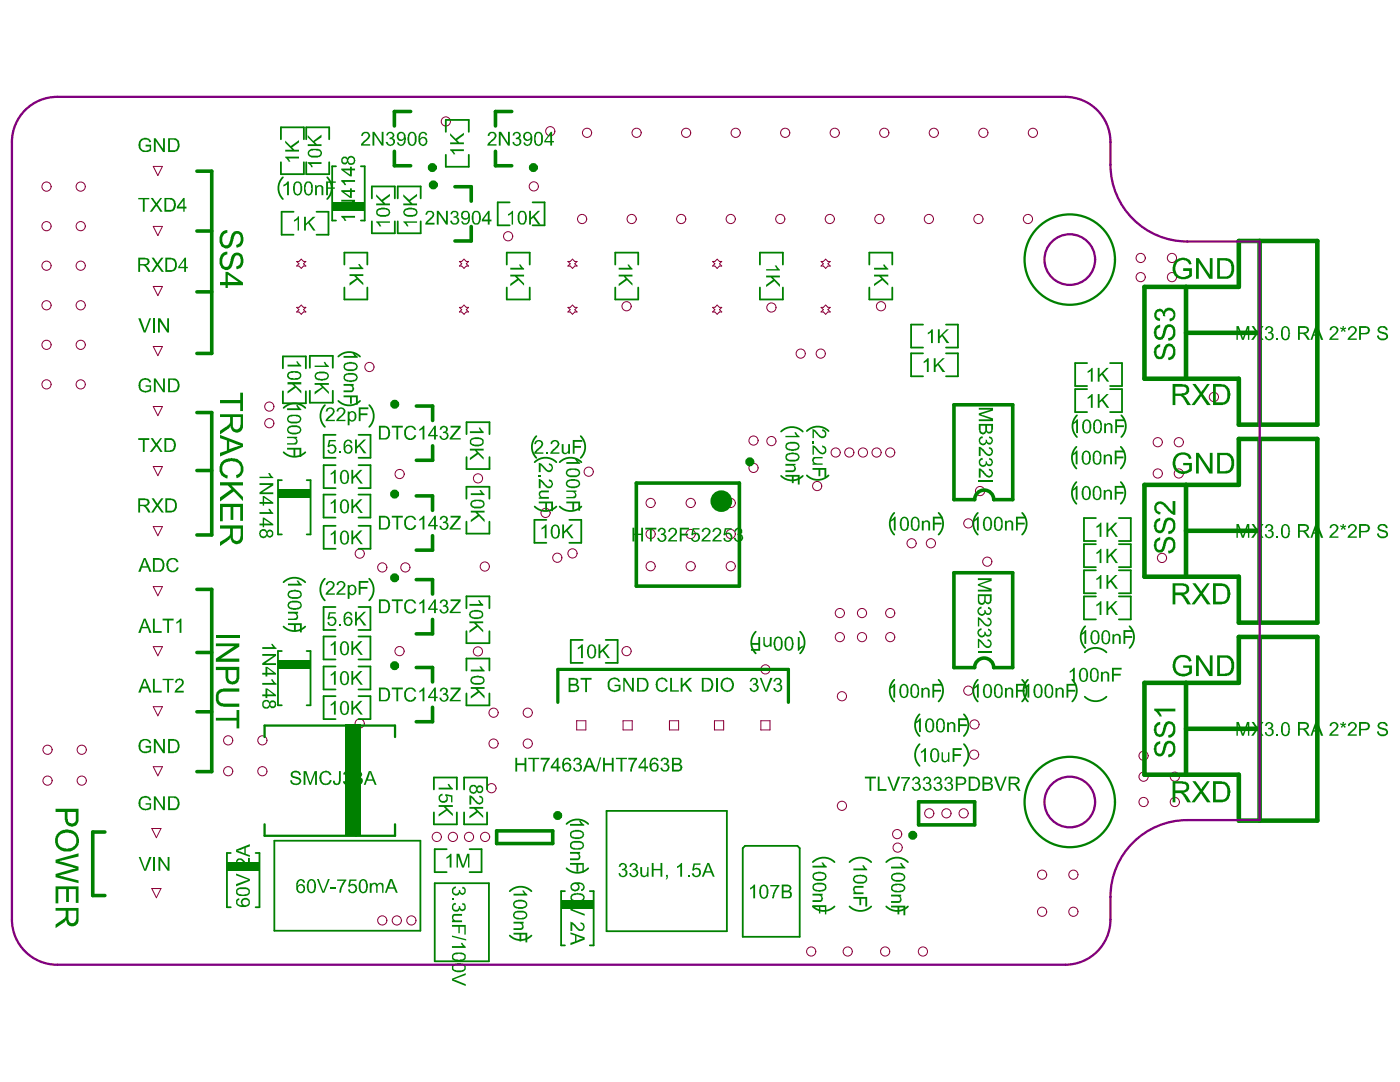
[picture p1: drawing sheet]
<svg xmlns="http://www.w3.org/2000/svg" width="279mm" height="216mm" viewBox="0 0 279 216" stroke-linecap="round" stroke-linejoin="round" font-family="sans-serif">
<g fill="none" stroke="#8d0034" stroke-width=".2">
<path d="M30.6 33.2h1.8l-.9 1.8zM30.6 57.2h1.8l-.9 1.8zM30.6 45.2h1.8l-.9 1.8zM59.2 52.2h.5l.4-.5 .5 .5h.4l-.4 .4 .4 .5h-.4l-.5 .4-.4-.4h-.5l.5-.5zM91.7 52.2h.4l.5-.5 .5 .5h.4l-.4 .4 .4 .5h-.4l-.5 .4-.5-.4h-.4l.4-.5zM113.3 52.2h.5l.5-.5 .4 .5h.5l-.5 .4 .5 .5h-.5l-.4 .4-.5-.4h-.5l.5-.5zM142.2 52.2h.5l.4-.5 .5 .5h.4l-.4 .4 .4 .5h-.4l-.5 .4-.4-.4h-.5l.5-.5zM163.9 52.2h.4l.5-.5 .4 .5h.5l-.5 .4 .5 .5h-.5l-.4 .4-.5-.4h-.4l.4-.5zM30.6 69.1h1.8l-.9 1.9zM59.2 61.3h.5l.4-.4 .5 .4h.4l-.4 .5 .4 .4h-.4l-.5 .5-.4-.5h-.5l.5-.4zM91.7 61.3h.4l.5-.4 .5 .4h.4l-.4 .5 .4 .4h-.4l-.5 .5-.5-.5h-.4l.4-.4zM113.3 61.3h.5l.5-.4 .4 .4h.5l-.5 .5 .5 .4h-.5l-.4 .5-.5-.5h-.5l.5-.4z"/>
<path d="M142.2 61.3h.5l.4-.4 .5 .4h.4l-.4 .5 .4 .4h-.4l-.5 .5-.4-.5h-.5l.5-.4zM163.9 61.3h.4l.5-.4 .4 .4h.5l-.5 .5 .5 .4h-.5l-.4 .5-.5-.5h-.4l.4-.4zM30.6 93.1h1.8l-.9 1.8zM30.6 81.1h1.8l-.9 1.8zM30.6 117h1.8l-.9 1.9zM30.6 105.1h1.8l-.9 1.8zM30.6 129h1.8l-.9 1.9zM30.6 141h1.8l-.9 1.8zM30.6 153h1.8l-.9 1.8zM115.1 143.8h1.8v1.9h-1.8zM124.3 143.8h1.9v1.9h-1.9zM133.6 143.8h1.8v1.9h-1.8z"/>
<path d="M142.6 143.8h1.8v1.9h-1.8zM151.8 143.8h1.9v1.9h-1.9zM30.3 177.3h1.8l-.9 1.8zM30.3 165.3h1.8l-.9 1.9z"/>
<circle cx="9.3" cy="37.2" r=".92"/>
<circle cx="16.1" cy="37.2" r=".92"/>
<circle cx="89" cy="24.2" r=".92"/>
<circle cx="106.5" cy="37.2" r=".92"/>
<circle cx="109.8" cy="26.2" r=".92"/>
<circle cx="117.2" cy="26.5" r=".92"/>
<circle cx="127" cy="26.5" r=".92"/>
<circle cx="136.9" cy="26.5" r=".92"/>
<circle cx="146.8" cy="26.5" r=".92"/>
<circle cx="156.7" cy="26.5" r=".92"/>
<circle cx="166.6" cy="26.5" r=".92"/>
<circle cx="176.5" cy="26.5" r=".92"/>
<circle cx="186.4" cy="26.5" r=".92"/>
<circle cx="196.2" cy="26.5" r=".92"/>
<circle cx="206.1" cy="26.5" r=".92"/>
<circle cx="9.3" cy="45.1" r=".92"/>
<circle cx="9.3" cy="53" r=".92"/>
<circle cx="16.1" cy="45.1" r=".92"/>
<circle cx="16.1" cy="53" r=".92"/>
<circle cx="101.4" cy="47.1" r=".92"/>
<circle cx="116.2" cy="43.7" r=".92"/>
<circle cx="126.1" cy="43.7" r=".92"/>
<circle cx="135.9" cy="43.7" r=".92"/>
<circle cx="145.8" cy="43.7" r=".92"/>
<circle cx="155.7" cy="43.7" r=".92"/>
<circle cx="165.6" cy="43.7" r=".92"/>
<circle cx="175.5" cy="43.7" r=".92"/>
<circle cx="185.4" cy="43.7" r=".92"/>
<circle cx="195.3" cy="43.7" r=".92"/>
<circle cx="205.1" cy="43.7" r=".92"/>
<circle cx="227.6" cy="55.3" r=".92"/>
<circle cx="227.6" cy="51.5" r=".92"/>
<circle cx="233.9" cy="51.5" r=".92"/>
<circle cx="233.9" cy="55.3" r=".92"/>
<circle cx="9.3" cy="68.8" r=".92"/>
<circle cx="9.3" cy="76.7" r=".92"/>
<circle cx="9.3" cy="60.9" r=".92"/>
<circle cx="16.1" cy="68.8" r=".92"/>
<circle cx="16.1" cy="76.7" r=".92"/>
<circle cx="16.1" cy="60.9" r=".92"/>
<circle cx="73.7" cy="73.2" r=".92"/>
<circle cx="125" cy="61.1" r=".92"/>
<circle cx="154" cy="61.4" r=".92"/>
<circle cx="159.8" cy="70.6" r=".92"/>
<circle cx="163.8" cy="70.6" r=".92"/>
<circle cx="175.8" cy="61.1" r=".92"/>
<circle cx="242.3" cy="79.2" r=".92"/>
<circle cx="53.7" cy="84.4" r=".92"/>
<circle cx="53.7" cy="81.1" r=".92"/>
<circle cx="79.8" cy="94.6" r=".92"/>
<circle cx="95.4" cy="95.5" r=".92"/>
<circle cx="117.5" cy="94.1" r=".92"/>
<circle cx="150.4" cy="87.9" r=".92"/>
<circle cx="150.4" cy="93.4" r=".92"/>
<circle cx="154" cy="88" r=".92"/>
<circle cx="163.1" cy="97" r=".92"/>
<circle cx="166.8" cy="90.3" r=".92"/>
<circle cx="169.5" cy="90.3" r=".92"/>
<circle cx="172.2" cy="90.3" r=".92"/>
<circle cx="174.9" cy="90.3" r=".92"/>
<circle cx="177.7" cy="90.3" r=".92"/>
<circle cx="195.6" cy="98" r=".92"/>
<circle cx="231.1" cy="88.2" r=".92"/>
<circle cx="231.1" cy="94.5" r=".92"/>
<circle cx="235.3" cy="94.5" r=".92"/>
<circle cx="235.3" cy="88.2" r=".92"/>
<circle cx="71.8" cy="110.5" r=".92"/>
<circle cx="76.3" cy="113.2" r=".92"/>
<circle cx="80.9" cy="113.2" r=".92"/>
<circle cx="96.8" cy="113" r=".92"/>
<circle cx="108.9" cy="102.3" r=".92"/>
<circle cx="111.2" cy="111.3" r=".92"/>
<circle cx="114.3" cy="110.4" r=".92"/>
<circle cx="129.8" cy="113" r=".92"/>
<circle cx="129.8" cy="106.6" r=".92"/>
<circle cx="129.8" cy="100.4" r=".92"/>
<circle cx="137.8" cy="106.6" r=".92"/>
<circle cx="137.8" cy="113" r=".92"/>
<circle cx="137.8" cy="100.4" r=".92"/>
<circle cx="145.8" cy="106.6" r=".92"/>
<circle cx="145.8" cy="113" r=".92"/>
<circle cx="145.8" cy="100.4" r=".92"/>
<circle cx="181.9" cy="108.4" r=".92"/>
<circle cx="185.8" cy="108.4" r=".92"/>
<circle cx="193.3" cy="104.4" r=".92"/>
<circle cx="197" cy="112.1" r=".92"/>
<circle cx="231.9" cy="111.3" r=".92"/>
<circle cx="79.7" cy="129.9" r=".92"/>
<circle cx="95.4" cy="130" r=".92"/>
<circle cx="125" cy="129.9" r=".92"/>
<circle cx="152.8" cy="133.6" r=".92"/>
<circle cx="167.6" cy="127.1" r=".92"/>
<circle cx="167.6" cy="122.3" r=".92"/>
<circle cx="168" cy="138.9" r=".92"/>
<circle cx="172" cy="127.1" r=".92"/>
<circle cx="172" cy="122.3" r=".92"/>
<circle cx="177.7" cy="127.1" r=".92"/>
<circle cx="177.7" cy="122.3" r=".92"/>
<circle cx="193.3" cy="137.8" r=".92"/>
<circle cx="9.5" cy="155.8" r=".92"/>
<circle cx="9.5" cy="149.6" r=".92"/>
<circle cx="16.3" cy="155.8" r=".92"/>
<circle cx="16.3" cy="149.6" r=".92"/>
<circle cx="45.5" cy="153.9" r=".92"/>
<circle cx="45.5" cy="147.7" r=".92"/>
<circle cx="52.4" cy="153.9" r=".92"/>
<circle cx="52.4" cy="147.7" r=".92"/>
<circle cx="70.9" cy="148.4" r=".92"/>
<circle cx="71.8" cy="144.4" r=".92"/>
<circle cx="98.1" cy="157.3" r=".92"/>
<circle cx="98.5" cy="142.2" r=".92"/>
<circle cx="98.5" cy="148.4" r=".92"/>
<circle cx="105.3" cy="142.2" r=".92"/>
<circle cx="105.3" cy="148.4" r=".92"/>
<circle cx="194.4" cy="150.6" r=".92"/>
<circle cx="194.5" cy="144.6" r=".92"/>
<circle cx="228.2" cy="155" r=".92"/>
<circle cx="228.2" cy="150.8" r=".92"/>
<circle cx="234.5" cy="155" r=".92"/>
<circle cx="87.2" cy="167" r=".92"/>
<circle cx="90.4" cy="167" r=".92"/>
<circle cx="93.6" cy="167" r=".92"/>
<circle cx="96.8" cy="167" r=".92"/>
<circle cx="168" cy="160.8" r=".92"/>
<circle cx="179" cy="166.4" r=".92"/>
<circle cx="179.1" cy="169.1" r=".92"/>
<circle cx="185.5" cy="162.3" r=".92"/>
<circle cx="188.9" cy="162.3" r=".92"/>
<circle cx="192.3" cy="162.3" r=".92"/>
<circle cx="208" cy="174.5" r=".92"/>
<circle cx="214.2" cy="174.5" r=".92"/>
<circle cx="228.2" cy="160" r=".92"/>
<circle cx="234.5" cy="160" r=".92"/>
<circle cx="76.3" cy="183.7" r=".92"/>
<circle cx="79.2" cy="183.7" r=".92"/>
<circle cx="82.1" cy="183.7" r=".92"/>
<circle cx="161.9" cy="189.9" r=".92"/>
<circle cx="169.2" cy="189.9" r=".92"/>
<circle cx="176.7" cy="189.9" r=".92"/>
<circle cx="184.2" cy="189.9" r=".92"/>
<circle cx="208" cy="181.9" r=".92"/>
<circle cx="214.2" cy="181.9" r=".92"/>
</g>
<g fill="none" stroke="#008000" stroke-width=".36">
<path d="M56.1 32.4v2.4h4.5v-2.4M56.1 27.8v-2.4h4.5v2.4M61.1 32.4v2.4h4.6v-2.4M61.1 27.8v-2.4h4.6v2.4M67.1 33.2h-.8v10.8h.8M72 33.2h.8v10.8h-.8M74.2 39.6v-2.4h4.6v2.4M79.4 39.6v-2.4h4.6v2.4M89 30.9v2.4h4.6v-2.4M89 26.3v-2.4h4.6v2.4M58.6 42.3h-2.4v4.5h2.4M63.2 42.3h2.4v4.5h-2.4"/>
<path d="M68.7 52.8v-2.4h4.6v2.4M68.7 57.4v2.4h4.6v-2.4M74.2 44.2v2.4h4.6v-2.4M79.4 44.2v2.3h4.6v-2.3M101.1 52.8v-2.4h4.6v2.4M101.1 57.4v2.4h4.6v-2.4M101.7 40.4h-2.4v4.6h2.4M106.3 40.4h2.4v4.6h-2.4M122.8 52.8v-2.4h4.6v2.4M122.8 57.4v2.4h4.6v-2.4M151.7 52.8v-2.4h4.5v2.4M151.7 57.4v2.4h4.5v-2.4"/>
<path d="M173.5 52.8v-2.4h4.6v2.4M173.5 57.4v2.4h4.6v-2.4M56.5 73.5v-2.4h4.5v2.4M56.5 78.1v2.4h4.5v-2.4M61.8 73.4v-2.4h4.6v2.4M61.8 78v2.4h4.6v-2.4M184.2 64.8h-2.4v4.5h2.4M184.2 70.5h-2.4v4.6h2.4M188.8 64.8h2.4v4.5h-2.4M188.8 70.5h2.4v4.6h-2.4M217 72.4h-2.4v4.6h2.4M217 77.6h-2.4v4.6h2.4"/>
<path d="M221.5 72.4h2.4v4.6h-2.4M221.5 77.6h2.4v4.6h-2.4M56.3 95.8h-.8v10.8h.8M61.2 95.8h.8v10.8h-.8M67 98.7h-2.4v4.6h2.4M67 86.8h-2.4v4.5h2.4M67 92.8h-2.4v4.6h2.4M71.5 98.7h2.4v4.6h-2.4M71.6 86.8h2.3v4.5h-2.3M71.6 92.8h2.3v4.6h-2.3M93.1 99.5v-2.4h4.6v2.4M93.1 86.6v-2.4h4.6v2.4"/>
<path d="M93.1 91.2v2.4h4.6v-2.4M67 104.9h-2.4v4.6h2.4M71.6 104.9h2.3v4.6h-2.3M93.1 104.1v2.4h4.6v-2.4M109 103.7h-2.3v4.6h2.3M113.6 103.7h2.4v4.6h-2.4M218.7 103.4h-2.4v4.6h2.4M218.7 108.6h-2.4v4.6h2.4M218.7 113.8h-2.4v4.6h2.4M218.7 119h-2.4v4.6h2.4M223.3 103.4h2.4v4.6h-2.4M223.3 108.6h2.4v4.6h-2.4"/>
<path d="M223.3 113.8h2.4v4.6h-2.4M223.3 119h2.4v4.6h-2.4M56.2 129.9h-.7v10.8h.7M61.2 129.9h.8v10.8h-.8M67 121.1h-2.4v4.6h2.4M67 127h-2.4v4.6h2.4M67 133h-2.4v4.6h2.4M67 138.9h-2.4v4.6h2.4M71.5 121.1h2.4v4.6h-2.4M71.5 127h2.4v4.6h-2.4M71.5 133h2.4v4.6h-2.4M71.5 138.9h2.4v4.6h-2.4"/>
<path d="M93.1 121.4v-2.4h4.6v2.4M93.1 126v2.3h4.6v-2.3M93.1 133.8v-2.4h4.6v2.4M93.1 138.4v2.3h4.6v-2.3M116.3 127.7h-2.4v4.6h2.4M120.9 127.7h2.4v4.6h-2.4M86.6 157.5v-2.4h4.6v2.4M92.6 157.5v-2.4h4.6v2.4M46.1 170.2h-.8v10.8h.8M51 170.2h.8v10.8h-.8M54.7 167.8h29.2v17.9h-29.2zM86.6 162.1v2.4h4.6v-2.4"/>
<path d="M86.8 176.2h10.8v15.6h-10.8zM89.1 169.4h-2.3v4.6h2.3M92.6 162.1v2.4h4.6v-2.4M93.7 169.4h2.4v4.6h-2.4M112.7 177.8h-.7v10.8h.7M117.7 177.8h.8v10.8h-.8M121 161.8h24.1v24h-24.1zM148.2 169.2l.5-.4h10.4l.5 .4v17.7h-11.4z"/>
</g>
<g fill="none" stroke="#008000" stroke-width=".72">
<path d="M39.3 34.2h3v36.3h-3M78.7 30.2v2.9h3.3M82 22.3h-3.3v2.8M90.8 37.3h3.2v2.8M98.9 30.2v2.9h3.2M102.1 22.3h-3.2v2.8M39.3 46.1h3M39.3 58.2h3M94 45.2v2.9h-3.2M39.3 93.9h3M39.3 82.3h3v24.4h-3M83.1 99h3.2v2.8"/>
<path d="M83.1 81h3.2v2.9M86.3 89v2.8h-3.2M127 96.4h20.6v20.6h-20.6zM194.5 99.7h-4.1v-18.9h11.7v18.9h-3.8M39.3 117.6h3v36.4h-3M83.1 115.7h3.2v2.8M86.3 106.9v2.9h-3.2M39.3 130.2h3M83.1 133.2h3.2v2.9M86.3 123.6v2.9h-3.2M194.5 133.2h-4.1v-18.9h11.7v18.9h-3.8M39.3 142h3"/>
<path d="M86.3 141.1v2.9h-3.2M183.3 160h11.2v4.6h-11.2zM20.9 166h-2.4v12.7h2.4M99.1 165.8h11.2v2.5h-11.2z"/>
</g>
<path d="M228.4 57.2h18.8v-9.1h15.7v36.6h-15.7v-9.1h-18.8zM236.7 57.2v18.4M251.4 48.1v36.6M236.7 66.4h14.7M228.4 96.8h18.8v-9.2h15.7v36.6h-15.7v-9.1h-18.8zM236.7 96.8v18.3M251.4 87.6v36.6M236.7 105.9h14.7M228.4 136.3h18.8v-9.2h15.7v36.6h-15.7v-9.1h-18.8zM236.7 136.3v18.3M251.4 127.1v36.6M236.7 145.4h14.7" fill="none" stroke="#008000" stroke-width=".91"/>
<path d="M52.8 147.1v-2.3h26v2.3M71 144.8v22M52.8 164.5v2.3h26v-2.3" fill="none" stroke="#008000" stroke-width=".46"/>
<path d="M111.3 140.2v-6.6h46v6.6" fill="none" stroke="#008000" stroke-width=".65"/>
<g fill="#008000">
<path d="M69 144.6h3.1v22.2h-3.1z" fill-rule="evenodd"/>
<path d="M66.4 40.4h6.3v1.7h-6.3z" fill-rule="evenodd"/>
<path d="M55.5 131.8h6.3v1.7h-6.3z" fill-rule="evenodd"/>
<path d="M55.5 97.7h6.3v1.7h-6.3z" fill-rule="evenodd"/>
<path d="M45.3 172.1h6.4v1.7h-6.4z" fill-rule="evenodd"/>
<path d="M112 179.7h6.3v1.7h-6.3z" fill-rule="evenodd"/>
</g>
<path d="M27.7 171h.3l1 2.5 .8-2.5h.4l-1.1 2.8h-.3z" fill="#008000"/>
<path d="M30.8 171v2.8" fill="none" stroke="#008000" stroke-width=".37"/>
<g fill="#008000">
<path d="M31.6 171h.4l1.5 2.2v-2.2h.3v2.8h-.3l-1.5-2.2v2.2h-.4z"/>
<path d="M30.5 123.4h.4v2.5h1.4v.4h-1.8z"/>
<path d="M32.4 123.4h2.2v.4h-.9v2.5h-.3v-2.5h-1z"/>
<path d="M35.2 124.1l.3-.1 .4-.6h.3v2.9h-.4v-2.2l-.5 .3z"/>
<path d="M238 116.4h.6l1.1 1.5 1.2-1.5h.5l-1.3 2 1.5 2.2h-.7l-1.2-1.7-1.3 1.7h-.6l1.6-2.2z"/>
<path d="M28 75.9a1.28 1.28 0 0 1 2.2 .3l-.4 .1a.93 .93 0 0 0-1.2-.5 .93 .93 0 0 0-.6 1.2 .55 .55 0 0 0 .3 .7 1.24 1.24 0 0 0 1.6 0v-.5h-.8v-.3h1.1v1a1.46 1.46 0 0 1-2.4-.4 2.05 2.05 0 0 1 .2-1.6z"/>
<path d="M30.7 75.5h.4l1.4 2.2v-2.2h.4v2.8h-.4l-1.4-2.2v2.2h-.4z"/>
<path d="M44.1 46.6l.2-.2a1.17 1.17 0 0 1 1.1-.5v.6a1.35 1.35 0 0 0-.9 2 .71 .71 0 0 0 .8 .4 .71 .71 0 0 0 .5-.8l.1-.1a2.03 2.03 0 0 1 1-1.8 1.31 1.31 0 0 1 1.7 1.5 1.44 1.44 0 0 1-1.4 1.7l-.1-.6a1.2 1.2 0 0 0 .9-.9 1.2 1.2 0 0 0-.5-1.3 .5 .5 0 0 0-.7 .5l-.2 .6a1.73 1.73 0 0 1-1.5 1.9 1.82 1.82 0 0 1-1.3-2.3z"/>
<path d="M44.1 50.9l.2-.2a1.17 1.17 0 0 1 1.1-.5v.6a1.4 1.4 0 0 0-1 1.1 1.4 1.4 0 0 0 .5 1.3 .96 .96 0 0 0 1-1.1h.1a1.44 1.44 0 0 1 1.6-1.7l.2 .1a1.81 1.81 0 0 1 .6 2.5l-.5 .5-.4 .2h-.3l-.1-.5a1.2 1.2 0 0 0 .9-1 1.2 1.2 0 0 0-.5-1.2 .5 .5 0 0 0-.7 .4l-.2 .7a1.73 1.73 0 0 1-1.5 1.8 1.47 1.47 0 0 1-1.3-1.8v-.5z"/>
<path d="M27.6 63.5h.4l.9 2.5 .9-2.5h.4l-1.1 2.9h-.4z"/>
<path d="M28.9 123.7l-.5 1.4h.9zM28.7 123.4h.4l1.1 2.9h-.4l-.3-.9h-1.2l-.3 .9h-.4z"/>
<path d="M234.6 116.8v1.4h1.3a.7 .7 0 0 0 .8-.4 .7 .7 0 0 0-.3-.9zM234 116.4h1.9a1.15 1.15 0 0 1 1.4 .8 1.15 1.15 0 0 1-.7 1.4l-.4 .1 .5 .3 1 1.6h-.7l-.6-.9a1.46 1.46 0 0 0-1-.9h-.8v1.8h-.6z"/>
<path d="M242.6 116.9v3.2h1a1.15 1.15 0 0 0 1.3-1.4 1.36 1.36 0 0 0-1-1.8zM242.1 116.4h1.6a1.87 1.87 0 0 1 1.9 1.9 2.3 2.3 0 0 1-1.2 2.2l-2.3 .1z"/>
<path d="M33.9 75.8v2.2h.7a1.18 1.18 0 0 0 .7-1.8l-.4-.3zM33.5 75.5h1.1a1.32 1.32 0 0 1 1.2 1.7 1.25 1.25 0 0 1-1.2 1.1h-1.1z"/>
<path d="M45.5 54.8v1.5h2.1zM45 54.3h.5l3 2.1v.5h-3v.6h-.5v-.6h-1.1v-.6h1.1z"/>
</g>
<path d="M30.7 63.5v2.9" fill="none" stroke="#008000" stroke-width=".37"/>
<g fill="#008000">
<path d="M31.5 63.5h.5l1.4 2.2v-2.2h.3v2.9h-.3l-1.5-2.2v2.2h-.4z"/>
<path d="M238 155.9h.6l1.1 1.6 1.2-1.6h.5l-1.3 2 1.5 2.2h-.7l-1.2-1.7-1.3 1.7h-.6l1.6-2.2z"/>
<path d="M131 135.8a1.44 1.44 0 0 1 2-.3l.3 .5-.4 .1a.9 .9 0 0 0-1.2-.5 .9 .9 0 0 0-.4 1.2 .83 .83 0 0 0 .4 .9 .83 .83 0 0 0 1-.2l.2-.4 .4 .1a1.22 1.22 0 0 1-1.4 .9 1.22 1.22 0 0 1-1-1.4l-.1-.2z"/>
<path d="M133.7 135.3h.4v2.4h1.4v.3h-1.8z"/>
<path d="M135.8 135.3h.4v1.3l1.4-1.3h.5l-1.2 1.1 1.2 1.6h-.4l-1-1.4-.5 .5v.9h-.4z"/>
<path d="M27.8 159.5h.1a1.26 1.26 0 0 1 1.2-.7 1.26 1.26 0 0 1 1.1 .8h-.4a.95 .95 0 0 0-1.2-.4 .95 .95 0 0 0-.6 1.2 1 1 0 0 0 1.3 1l.6-.3v-.5h-.8v-.3h1.1v1a1.48 1.48 0 0 1-1.9 .2 1.48 1.48 0 0 1-.6-1.7z"/>
<path d="M30.7 158.9h.4l1.4 2.2v-2.2h.4v2.8h-.4l-1.4-2.2v2.2h-.4z"/>
<path d="M121.6 135.5a1.31 1.31 0 0 1 2 .1l.1 .4-.2 .1a.99 .99 0 0 0-1.3-.5 .99 .99 0 0 0-.6 1.2 1.06 1.06 0 0 0 1.6 .8l.3-.1v-.6h-.9v-.3h1.2l-.1 1a1.44 1.44 0 0 1-2.4-.6v-.8z"/>
<path d="M124.4 135.3h.4l1.3 2.2v-2.2h.4v2.7h-.4l-1.4-2.2v2.2h-.3z"/>
<path d="M30.2 99.4h.5l.7 1.1 .8-1.1h.4l-1 1.4 1.1 1.5h-.4l-.9-1.2-.8 1.2h-.4l1-1.5z"/>
<path d="M149.9 135.4a.78 .78 0 0 1 1 0 .78 .78 0 0 1 .2 1.1h-.2a.75 .75 0 0 1 .5 .8 .75 .75 0 0 1-.6 .7 .82 .82 0 0 1-1.2-.7h.4a.47 .47 0 0 0 .4 .5 .58 .58 0 0 0 .7-.6 .58 .58 0 0 0-.9-.5l.2-.3a.46 .46 0 0 0 .5-.5 .46 .46 0 0 0-.6-.5 .46 .46 0 0 0-.3 .6h-.4z"/>
<path d="M151.6 135.3h.4l.9 2.4 .8-2.4h.5l-1.1 2.7h-.4z"/>
<path d="M154.5 135.5a.79 .79 0 0 1 1.1-.2 .79 .79 0 0 1 .3 1l-.3 .2a.82 .82 0 0 1 .5 1 .82 .82 0 0 1-.8 .6l-.5-.1-.3-.3-.1-.4h.2a.57 .57 0 0 0 .7 .5 .57 .57 0 0 0 .5-.7 .57 .57 0 0 0-.7-.5l-.1 .1v-.2a.55 .55 0 0 0 .5-.3 .55 .55 0 0 0 .1-.6l-.2-.1a.5 .5 0 0 0-.7 .5h-.3z"/>
<path d="M230.5 107.8l.4-.4 .5-.2h.1v.6a1.09 1.09 0 0 0-.6 1.6 .6 .6 0 0 0 .7 .3 .6 .6 0 0 0 .4-.7l.1-.3a1.75 1.75 0 0 1 1-1.6 1.34 1.34 0 0 1 1.5 1.7 1.39 1.39 0 0 1-1.2 1.6h-.2l-.1-.5a1.15 1.15 0 0 0 1-1 1.15 1.15 0 0 0-.6-1.2 .95 .95 0 0 0-.9 1.1v.1a1.79 1.79 0 0 1-.8 1.3 1.25 1.25 0 0 1-1.4-.8l-.1-.7z"/>
<path d="M230.5 103.9l.4-.3 .5-.2h.1v.5a1.04 1.04 0 0 0-.7 .9 1.04 1.04 0 0 0 .6 1h.1a.37 .37 0 0 0 .4-.4l.2-.4a1.76 1.76 0 0 1 1-1.7 1.39 1.39 0 0 1 1.5 1.8 .82 .82 0 0 1-.4 .9 .87 .87 0 0 1-.8 .6h-.2l-.1-.6a1.21 1.21 0 0 0 .7-2 .56 .56 0 0 0-.6-.2 .56 .56 0 0 0-.4 .6l-.2 .3a1.75 1.75 0 0 1-1 1.7 1.1 1.1 0 0 1-1.2-1.2l-.1-.5z"/>
<path d="M230.5 100.5a1.4 1.4 0 0 1 2.3 .3l1.2 1.3v-2.1h.6v2.7h-.2a2.47 2.47 0 0 1-1.5-1.1l-.1-.2a2.45 2.45 0 0 0-1.4-.9 .85 .85 0 0 0-.6 1 .85 .85 0 0 0 .8 .7l-.1 .4a1.35 1.35 0 0 1-1-2.1z"/>
<path d="M30.5 135.4h.4v2.4h1.4v.4h-1.8z"/>
<path d="M32.4 135.4h2.2v.3h-.9v2.5h-.3v-2.5h-1z"/>
<path d="M35.1 135.6h.1a.89 .89 0 0 1 1.5 .3 1.46 1.46 0 0 1-1 1.5l-.4 .4h1.4v.4h-1.9a3.3 3.3 0 0 1 1.4-1.7 .54 .54 0 0 0-.2-.8 .54 .54 0 0 0-.7 .6l-.4-.1z"/>
<path d="M43.1 126.7h4.7v.6h-4.7z"/>
<path d="M43.1 128.4h4.7v.6l-3.7 2.4h3.7v.7h-4.7v-.7l3.6-2.5h-3.6z"/>
<path d="M43.3 138.1a1.83 1.83 0 0 1 1.8-.7h2.7v.6h-2.7a1.18 1.18 0 0 0-1.2 .3 1.18 1.18 0 0 0-.3 1.3l.1 .2a.87 .87 0 0 0 .8 .6h3.3v.6h-2.7a1.87 1.87 0 0 1-1.9-1l-.1-1.3z"/>
<path d="M43.1 143.2h4.1v-1.5h.6v3.6h-.6v-1.5h-4.1z"/>
<path d="M230.9 68.8l.6-.2v.6a1.15 1.15 0 0 0-.3 1.9 .55 .55 0 0 0 .6 0 .55 .55 0 0 0 .2-.5l.2-.7a1.17 1.17 0 0 1 .9-1.3 1.17 1.17 0 0 1 1.4 .9v.1a1.59 1.59 0 0 1-1.1 2.2h-.2l-.1-.4a1.21 1.21 0 0 0 1-1 1.21 1.21 0 0 0-.6-1.3h-.1a.8 .8 0 0 0-.7 .8l-.1 .4a1.79 1.79 0 0 1-.8 1.4 1.32 1.32 0 0 1-1.4-1.9v-.4z"/>
<path d="M230.5 65.3l.4-.3 .5-.2h.1v.5a1.04 1.04 0 0 0-.7 .9 1.04 1.04 0 0 0 .6 1.1h.1a.37 .37 0 0 0 .4-.5l.2-.4a1.44 1.44 0 0 1 1.6-1.7 1.81 1.81 0 0 1 .5 2.8 .87 .87 0 0 1-.8 .5h-.2l-.1-.5a1.21 1.21 0 0 0 .7-2.1 .68 .68 0 0 0-.7 0 .68 .68 0 0 0-.4 .7l-.1 .3a1.58 1.58 0 0 1-1 1.4 1.25 1.25 0 0 1-1.3-1.3z"/>
<path d="M230.6 62a.94 .94 0 0 1 1.7 .2 1.19 1.19 0 0 1 1.4-.7 1.19 1.19 0 0 1 .9 1.3 1.26 1.26 0 0 1-1.1 1.4l-.1-.6a.84 .84 0 0 0 .7-1 .84 .84 0 0 0-1.1-.6 .84 .84 0 0 0-.4 1.1h-.5a.69 .69 0 0 0-.4-.9 .69 .69 0 0 0-.9 .3 .69 .69 0 0 0 .3 .9l.4 .2v.5a1.29 1.29 0 0 1-.9-2.1z"/>
<path d="M33.4 111.9a1.31 1.31 0 0 1 2.2 .1l.1 .2h-.4a.9 .9 0 0 0-1.2-.5 .9 .9 0 0 0-.5 1.2 .84 .84 0 0 0 .7 1 .84 .84 0 0 0 1-.7l.4 .1a1.26 1.26 0 0 1-1.4 .9 1.26 1.26 0 0 1-1.1-1.3z"/>
<path d="M43.9 79.8h4v-1.4h.6v3.6h-.6v-1.5h-4z"/>
<path d="M44.1 92.3a2.94 2.94 0 0 1 3.9-.2 1.98 1.98 0 0 1-.8 3.3l-.1-.6a1.42 1.42 0 0 0 .9-1.6 1.42 1.42 0 0 0-1.4-1.1 2.19 2.19 0 0 0-2.1 .7 1.37 1.37 0 0 0 1 2l-.1 .7a1.94 1.94 0 0 1-1.6-2.4z"/>
<path d="M43.9 96.2h4.6v.7h-2.3l2.3 2.3v.8l-1.8-1.9-2.8 2v-.9l2.3-1.6-.7-.7h-1.6z"/>
<path d="M43.9 100.5h4.6v3.4h-.6v-2.7h-1.3v2.5h-.6v-2.5h-1.5v2.8h-.6z"/>
<path d="M27.6 87.4h2.2v.4h-.9v2.4h-.4v-2.4h-.9z"/>
<path d="M30.1 87.4h.4l.7 1 .8-1h.4l-1 1.3 1 1.5h-.4l-.7-1.1-1 1.1h-.4l1.1-1.4z"/>
<path d="M11.1 171.6l4.6-1.3v.6l-4 .9 4 1.1v.8l-4 1 4 1v.5l-4.6-1.2v-.6l4-1.1-4-1.1z"/>
<path d="M11.1 176.9h4.6v3.3h-.6v-2.8h-1.4v2.6h-.5v-2.6h-1.6v2.9h-.5z"/>
<path d="M28 147.8a1.33 1.33 0 0 1 2.2 .5l-.4 .1a.89 .89 0 0 0-1-.7 .89 .89 0 0 0-.8 .9 1.03 1.03 0 0 0 .4 1.2 1.03 1.03 0 0 0 1.2 0l.3-.2v-.4h-.8v-.4h1.1l-.1 1.1a1.41 1.41 0 0 1-2.4-.7l-.1-.5z"/>
<path d="M30.7 147.5h.4l1.4 2.1v-2.1h.4v2.8h-.4l-1.4-2.2v2.2h-.4z"/>
<path d="M234.7 131.1a2.24 2.24 0 0 1 2.9 .2l.2 .6-.5 .2a1.42 1.42 0 0 0-1.5-1 1.42 1.42 0 0 0-1.2 1.4 1.6 1.6 0 0 0 1.3 1.9h.7l.7-.3v-.9h-1.2v-.4h1.8v1.5a2.38 2.38 0 0 1-3.6-.3v-.1a2.49 2.49 0 0 1 0-2.3z"/>
<path d="M238.7 130.8h.5l2.2 3.2v-3.2h.6v4.1h-.6l-2.2-3.3v3.3h-.5z"/>
<path d="M115.9 135.3h2.2v.3h-1v2.5h-.3v-2.5h-.9z"/>
<path d="M27.6 39.5h2.2v.3h-.9v2.4h-.4v-2.4h-.9z"/>
<path d="M30.1 39.5h.4l.7 1 .8-1h.4l-1 1.3 1 1.4h-.4l-.8-1.1-.9 1.1h-.4l1.1-1.4z"/>
<path d="M30.2 51.4h.5l.7 1.1 .8-1.1h.4l-1 1.4 1.1 1.5h-.4l-.9-1.2-.8 1.2h-.4l1-1.5z"/>
<path d="M234.7 90.7a1.98 1.98 0 0 1 3.1 .7l-.5 .2a1.42 1.42 0 0 0-1.6-.9 1.42 1.42 0 0 0-1.1 1.5 1.55 1.55 0 0 0 .9 1.7 2.01 2.01 0 0 0 1.8-.2v-.9h-1.2v-.4h1.8v1.5a2.38 2.38 0 0 1-3.6-.3v-.1a2.49 2.49 0 0 1 0-2.3z"/>
<path d="M238.7 90.4h.5l2.2 3.2v-3.2h.6v4.1h-.6l-2.2-3.3v3.3h-.5z"/>
<path d="M234.6 156.3v1.4h1.3a.67 .67 0 0 0 .9-.5 .67 .67 0 0 0-.8-.8zM234 155.9h1.9a1.29 1.29 0 0 1 1.4 1 1.11 1.11 0 0 1-1.1 1.3l.5 .3 1 1.6h-.7l-.6-.9a1.46 1.46 0 0 0-1-.9h-.8v1.8h-.6z"/>
<path d="M242.6 156.4v3.1h1a1.23 1.23 0 0 0 1.3-1.6 1.15 1.15 0 0 0-1.1-1.5zM242.1 155.9h1.6a2.01 2.01 0 0 1 1.8 2.6 1.73 1.73 0 0 1-1.9 1.6h-1.5z"/>
<path d="M33.9 159.2v2.1h.7a.81 .81 0 0 0 .9-.9v-.1a.96 .96 0 0 0-.9-1.1zM33.5 158.9h1.1a1.26 1.26 0 0 1 1.2 1.5v.1a1.46 1.46 0 0 1-.8 1.2h-1.5z"/>
<path d="M127.5 135.5v2.2h.6a1.12 1.12 0 0 0 1-1.1 1.12 1.12 0 0 0-1-1.1zM127.1 135.3h1.1a1.14 1.14 0 0 1 1.2 1.3v.3a1.27 1.27 0 0 1-1.3 1.1h-1z"/>
<path d="M28 99.8v.9h.8a.51 .51 0 0 0 .6-.2 .51 .51 0 0 0-.1-.6zM27.6 99.4h1.4a.76 .76 0 0 1 .8 .6 .76 .76 0 0 1-.5 .9l-.2 .1 .5 .4 .5 .9h-.5l-.5-.9-.5-.4h-.6v1.3h-.4z"/>
<path d="M33.4 99.8v2.1h.6a1.05 1.05 0 0 0 .8-1.6l-.4-.5zM33 99.4h1.1a1.44 1.44 0 0 1 .9 2.4l-.4 .4-.3 .1h-1.3z"/>
<path d="M28.9 135.7l-.5 1.3h.9zM28.7 135.4h.4l1.1 2.8h-.4l-.3-.8h-1.2l-.3 .8h-.4z"/>
<path d="M45.6 133.7v1.2a.85 .85 0 0 0 .7 1.1 .85 .85 0 0 0 .9-.9v-1.4zM43.1 133.1h4.7v1.9a1.38 1.38 0 0 1-1.4 1.6 1.38 1.38 0 0 1-1.4-1.5v-1.4h-1.9z"/>
<path d="M28.9 111.6l-.5 1.4h.9zM28.7 111.3h.4l1.1 2.8h-.4l-.3-.8h-1.2l-.3 .8h-.4z"/>
<path d="M30.9 111.7v2.1h.6a.96 .96 0 0 0 .9-1.1 .92 .92 0 0 0-.9-1zM30.5 111.3h1.1a1.42 1.42 0 0 1 1.1 2.1 .95 .95 0 0 1-1.2 .7h-1z"/>
<path d="M46.5 83.2v1.4a.77 .77 0 0 0 .5 1.1 .77 .77 0 0 0 .9-.8l.1-1.7zM43.9 82.7h4.6v2.1a1.26 1.26 0 0 1-1.1 1.5 1.26 1.26 0 0 1-1.4-1.3l-.4 .6-1.7 1.1v-.7l1-.7a1.67 1.67 0 0 0 1-1.2v-.9h-2z"/>
<path d="M45.7 88.1v1.5l2.3-.7zM43.9 86.8l4.6 1.7v.7l-4.6 1.9v-.7l1.4-.5v-2l-1.4-.5z"/>
<path d="M46.5 105.5v1.4a.79 .79 0 0 0 .3 .9 .79 .79 0 0 0 1-.2l.2-.7v-1.4zM43.9 104.8h4.6v2.2a1.26 1.26 0 0 1-1.1 1.6 1.26 1.26 0 0 1-1.4-1.3l-.4 .5-1.7 1.2v-.9l1-.6a1.2 1.2 0 0 0 1-1.2v-.8h-2z"/>
<path d="M33.2 87.8v2.1h.7a.96 .96 0 0 0 .8-1v-.1a.96 .96 0 0 0-.7-1zM32.8 87.4h1a1.25 1.25 0 0 1 1.3 1.4v.3a1.25 1.25 0 0 1-1.3 1.1h-1z"/>
<path d="M13.5 162v1.4a.84 .84 0 0 0 .9 .9 .84 .84 0 0 0 .7-1v-1.3zM11.1 161.4h4.6v2a1.29 1.29 0 0 1-.5 1.3 1.29 1.29 0 0 1-1.5 .1 1.58 1.58 0 0 1-.8-1.2v-1.6h-1.8z"/>
<path d="M11.9 166.6a1.69 1.69 0 0 0-.2 1.9 1.69 1.69 0 0 0 1.7 .9h.1a1.64 1.64 0 0 0 1.5-.9 1.64 1.64 0 0 0-.2-1.8 2.37 2.37 0 0 0-2.9-.1zM11.3 166.5a2.55 2.55 0 0 1 4.4 .6 2.31 2.31 0 0 1-.7 2.3 2.31 2.31 0 0 1-2.4 .4 2.26 2.26 0 0 1-1.3-3.3z"/>
<path d="M13.7 181.7v1.5a.8 .8 0 0 0 .6 1 .8 .8 0 0 0 .9-.8v-1.7zM11.1 181.2h4.6v2.1a1.24 1.24 0 0 1-.8 1.4 1.24 1.24 0 0 1-1.5-.5l-.2-.6-.5 .5-1.6 1.1v-.7l.9-.7a1.45 1.45 0 0 0 1.1-1.3v-.8h-2z"/>
<path d="M33.9 147.8v2.1h.7a.98 .98 0 0 0 .9-1.2 .81 .81 0 0 0-.9-.9zM33.5 147.5h1.1a1.43 1.43 0 0 1 1.2 1.4 1.43 1.43 0 0 1-1.2 1.4h-1.1z"/>
<path d="M243.5 131.2v3.2h1a1.26 1.26 0 0 0 1.3-1.4v-.2a1.29 1.29 0 0 0-1.4-1.6zM242.9 130.8h1.6a1.8 1.8 0 0 1 1.8 2.2 1.75 1.75 0 0 1-1.9 1.9h-1.5z"/>
<path d="M113.8 135.6v.9h.8a.42 .42 0 0 0 .4-.5 .42 .42 0 0 0-.5-.4zM113.8 136.8v.9h1a.47 .47 0 0 0 .4-.5 .47 .47 0 0 0-.6-.4zM113.5 135.3h1.2a.74 .74 0 0 1 .6 .5 .74 .74 0 0 1-.2 .7l-.1 .1a.7 .7 0 0 1 .6 .9 .7 .7 0 0 1-.8 .5l-1.3 .1z"/>
<path d="M33.2 39.8v2.1h.6a.94 .94 0 0 0 .8-1.4v-.3l-.3-.3zM32.8 39.5h1a1.33 1.33 0 0 1 1.2 1.9 1.18 1.18 0 0 1-1.1 .8h-1.1z"/>
<path d="M36.6 40.1l-.9 1.1h.9zM36.6 39.5h.2v1.7h.4v.4h-.4v.6h-.2v-.6h-1.3v-.4z"/>
<path d="M28 51.8v.9h.8a.49 .49 0 0 0 .6-.3 .49 .49 0 0 0-.3-.6zM27.6 51.4h1.4a.83 .83 0 0 1 .7 .4 .83 .83 0 0 1 0 .9l-.6 .3 .5 .4 .5 .9h-.5l-.5-.9-.5-.4h-.6v1.3h-.4z"/>
<path d="M33.4 51.8v2.1h.6a1.05 1.05 0 0 0 .8-1.7l-.4-.4zM33 51.4h1.1a1.37 1.37 0 0 1 1.1 2 1.12 1.12 0 0 1-1.2 .9h-1z"/>
<path d="M36.8 52l-1 1.2h1zM36.8 51.4h.3v1.8h.4v.3h-.4v.8h-.3v-.8h-1.2v-.3z"/>
<path d="M243.5 90.8v3.2h1a1.1 1.1 0 0 0 1.2-1.1 2.04 2.04 0 0 0-.5-1.9l-.4-.2zM242.9 90.4h1.6a1.7 1.7 0 0 1 1.8 1.6v.2a1.83 1.83 0 0 1-1.9 2.3h-1.5z"/>
<path d="M140.4 135.5v2.2l.7-.1a.81 .81 0 0 0 .9-.9 1.08 1.08 0 0 0-.9-1.2zM140.1 135.3h1a1.25 1.25 0 0 1 1.3 1.3v.1a1.13 1.13 0 0 1-1.3 1.3h-1z"/>
</g>
<path d="M143.1 135.3v2.7" fill="none" stroke="#008000" stroke-width=".37"/>
<g fill="#008000">
<path d="M234.5 52.1a2.04 2.04 0 0 1 3.2 .1l.1 .5-.5 .1a1.34 1.34 0 0 0-1.6-.8 1.63 1.63 0 0 0-1 2.2 1.58 1.58 0 0 0 2.6 .6v-.7h-1.2v-.6h1.8l-.1 1.7a2.23 2.23 0 0 1-2.8 .3 2.23 2.23 0 0 1-.9-2.6z"/>
<path d="M238.7 51.5h.5l2.2 3.3v-3.3h.6v4.1h-.6l-2.2-3.2v3.2h-.5z"/>
<path d="M230.5 148.5l.4-.4 .5-.2h.1v.6a1.04 1.04 0 0 0-.7 .9 1.04 1.04 0 0 0 .6 1h.1a.37 .37 0 0 0 .4-.5l.2-.3a1.76 1.76 0 0 1 1-1.8 1.39 1.39 0 0 1 1.5 1.8 .82 .82 0 0 1-.4 1 .87 .87 0 0 1-.8 .5h-.2l-.1-.5a1.21 1.21 0 0 0 .7-2.1 .56 .56 0 0 0-.6-.1 .56 .56 0 0 0-.4 .5l-.2 .4a1.75 1.75 0 0 1-1 1.6 1.1 1.1 0 0 1-1.2-1.2l-.1-.4z"/>
<path d="M230.4 144.7l.9-.6h.2v.5a1.08 1.08 0 0 0-.7 .9 1.08 1.08 0 0 0 .5 1 .46 .46 0 0 0 .6-.3l.2-.5a1.73 1.73 0 0 1 .9-1.7 1.34 1.34 0 0 1 1.6 1.6 1.39 1.39 0 0 1-1.4 1.6l-.1-.5a1.32 1.32 0 0 0 .8-2 .59 .59 0 0 0-.7-.3 .59 .59 0 0 0-.4 .7l-.2 .7a1.12 1.12 0 0 1-1.4 1.2 .97 .97 0 0 1-.8-1.1l-.1-.5z"/>
<path d="M230.4 141.4h4.2v.6h-3.3l.6 1h-.5l-.5-.9-.5-.3z"/>
<path d="M27.8 28.1l.1-.1a1.31 1.31 0 0 1 2.3 .3l-.4 .1a.81 .81 0 0 0-1.4-.4h-.1a1.16 1.16 0 0 0-.2 1.5 1.16 1.16 0 0 0 1.4 .5l.4-.2v-.6h-.8v-.3h1.1v1.1a1.5 1.5 0 0 1-2 .1 1.5 1.5 0 0 1-.4-1.9z"/>
<path d="M30.7 27.6h.4l1.4 2.1v-2.1h.4v2.7h-.4l-1.4-2.2v2.2h-.4z"/>
<path d="M238 76.6h.6l1.1 1.7 1.2-1.7h.5l-1.3 2 1.5 2.2h-.7l-1.2-1.7-1.3 1.7h-.6l1.6-2.2z"/>
<path d="M194.3 103.7l.3-.1 .5-.5h.2v2.7h-.3v-2.1l-.6 .4z"/>
<path d="M200.6 103.9h.3v.3a.69 .69 0 0 1 .9-.3 .69 .69 0 0 1 .4 .8v1.1h-.4v-1.1a.37 .37 0 0 0-.2-.6l-.3 .1a.52 .52 0 0 0-.4 .6v1h-.3z"/>
<path d="M202.8 103.1h1.9v.4h-1.6v.8h1.4v.4h-1.4v1.1h-.3z"/>
<path d="M89.8 29.8h2.8v.4h-2.1l.3 .5a.46 .46 0 0 1-.6-.5l-.4-.2z"/>
<path d="M89.8 26.6l1.1 1.1 1.7-1.2v.4l-1.4 1.1 .5 .4h.9v.4h-2.8v-.4h1.4l-1.4-1.4z"/>
<path d="M56.9 31.3h2.8v.3h-2.1l.3 .6-.3 .1z"/>
<path d="M56.9 28l1.1 1.1 1.7-1.1v.4l-1.4 1 .5 .5h.9v.3h-2.8v-.3h1.4l-1.4-1.4z"/>
<path d="M61.4 32.4h2.8v.3h-2.1l.3 .6-.3 .1-.1-.4-.6-.5z"/>
<path d="M61.4 26.9l1.1 1.2 1.7-1.2v.5l-1.4 .9 .4 .5h1v.3h-2.8v-.3h1.4l-1.4-1.4z"/>
<path d="M80.5 44.2h2.7v.2h-2.1l.4 .6v.2h-.3l-.2-.4-.5-.4z"/>
<path d="M80.5 38.8l1.2 1.1 1.5-1.2v.4l-1.3 1 .4 .5h.9v.4h-2.7v-.4h1.4l-1.4-1.4z"/>
<path d="M58.7 43.9l.3-.2 .5-.5h.2v2.8h-.3v-2.2l-.7 .5z"/>
<path d="M60.7 43.3h.3v1.3l1.4-1.3h.6l-1.2 1.1 1.2 1.6h-.5l-1-1.5-.5 .5v1h-.3z"/>
<path d="M75.1 44.2h2.7v.2h-2.2l.5 .7-.4 .1z"/>
<path d="M75.1 38.8l1.1 1.1 1.6-1.2v.4l-1.4 1 .5 .5h.9v.4h-2.7v-.4h1.3l-1.3-1.4z"/>
<path d="M101.4 42.7l1-.6v2.7h-.3v-2.2l-.7 .5z"/>
<path d="M105.6 42.1h.4v1.3l1.3-1.3h.5l-1.1 1.1 1.2 1.6h-.5l-1-1.4-.4 .4v1h-.4z"/>
<path d="M218.8 115.5l.4-.2 .4-.6h.2v2.8h-.4v-2.1l-.5 .3z"/>
<path d="M220.8 114.7h.4v1.4l1.4-1.4h.4l-1.1 1.1 1.2 1.7h-.4l-1.1-1.4-.4 .5v.9h-.4z"/>
<path d="M184.3 72.1l.8-.6h.2v2.7h-.3v-2.2l-.7 .5z"/>
<path d="M186.4 71.5h.3v1.4l1.4-1.4h.5l-1.2 1.1 1.2 1.6h-.5l-.9-1.3-.5 .4v.9h-.3z"/>
<path d="M218.8 120.6l1-.6v2.7h-.4v-2.1l-.5 .4z"/>
<path d="M220.8 120h.4v1.3l1.4-1.3h.4l-1.1 1.1 1.2 1.6h-.4l-1.1-1.4-.4 .5v.9h-.4z"/>
<path d="M217.1 74l1-.6v2.8h-.4v-2.2l-.5 .4z"/>
<path d="M219.1 73.4h.3v1.4l1.4-1.4h.5l-1.1 1.1 1.2 1.7h-.5l-1-1.4-.5 .4v1h-.3z"/>
<path d="M218.8 105l.4-.2 .4-.5h.2v2.8h-.4v-2.2l-.4 .4h-.2z"/>
<path d="M220.8 104.3h.4v1.4l1.4-1.4h.4l-1.1 1.2 1.2 1.6h-.4l-1.1-1.4-.4 .4v1h-.4z"/>
<path d="M217.1 79.3l.2-.1 .5-.6h.3v2.8h-.4v-2.2l-.6 .4z"/>
<path d="M219.1 78.6h.3v1.4l1.4-1.4h.5l-1.1 1.1 1.2 1.7h-.5l-1-1.4-.5 .4v1h-.3z"/>
<path d="M218.8 110.2l.4-.1 .4-.6h.2v2.9h-.4v-2.2l-.4 .3h-.2z"/>
<path d="M220.8 109.5h.4v1.4l1.4-1.4h.4l-1.1 1.2 1.2 1.7h-.4l-1.1-1.5-.4 .4v1.1h-.4z"/>
<path d="M185.2 66.4l.2-.1 .5-.6h.3v2.8h-.4v-2.1l-.5 .3z"/>
<path d="M187.2 65.7h.3v1.4l1.4-1.4h.5l-1.2 1.1 1.3 1.7h-.6l-.9-1.4-.5 .4v1h-.3z"/>
<path d="M97.4 26.7a.87 .87 0 0 1 1.3-.3 .87 .87 0 0 1 .2 1.2l-1.2 1.2h1.4v.3h-1.8a2.32 2.32 0 0 1 1.2-1.5 .57 .57 0 0 0 .2-.6 .57 .57 0 0 0-.4-.4 .6 .6 0 0 0-.7 .5h-.3z"/>
<path d="M99.5 26.3h.5l1.4 2.2v-2.2h.3v2.8h-.3l-1.5-2.2v2.2h-.4z"/>
<path d="M102.4 26.7a.82 .82 0 0 1 1.1-.3 .82 .82 0 0 1 .4 1l-.3 .1a.86 .86 0 0 1 .2 1.3 .86 .86 0 0 1-1.3 0l-.2-.2v-.3h.3a.55 .55 0 0 0 .6 .5 .55 .55 0 0 0 .5-.6 .55 .55 0 0 0-.8-.4 .47 .47 0 0 1 .6-.5 .47 .47 0 0 0-.2-.7 .47 .47 0 0 0-.6 .4h-.4z"/>
<path d="M72.2 26.6a.88 .88 0 0 1 1.3-.2 .88 .88 0 0 1 .1 1.3l-1.1 1.1h1.4v.3h-1.9a2.54 2.54 0 0 1 1.2-1.5 .54 .54 0 0 0 0-.9 .54 .54 0 0 0-.8 .4h-.4z"/>
<path d="M74.3 26.3h.4l1.5 2.2v-2.2h.3v2.8h-.3l-1.5-2.2v2.2h-.4z"/>
<path d="M77.4 26.4a.93 .93 0 0 1 1.3 .6l-.1 .3-.3 .3a.72 .72 0 0 1 .5 .6 .72 .72 0 0 1-.4 .8 .88 .88 0 0 1-1.4-.7h.4a.58 .58 0 0 0 .6 .6 .58 .58 0 0 0 .5-.7 .58 .58 0 0 0-.8-.4l.1-.3a.48 .48 0 0 0 .5-.5 .48 .48 0 0 0-.5-.5 .48 .48 0 0 0-.4 .5h-.3z"/>
<path d="M85.1 42.3a.9 .9 0 0 1 1.1-.2 .9 .9 0 0 1 .4 1.1l-1.3 1.2h1.4v.4h-1.8a2.29 2.29 0 0 1 1-1.4l.1-.1a.55 .55 0 0 0 .3-.6 .55 .55 0 0 0-.6-.4 .55 .55 0 0 0-.5 .6l-.3-.1z"/>
<path d="M87.2 42.1h.3l1.5 2.1v-2.1h.4v2.7h-.4l-1.5-2.2v2.2h-.3z"/>
<path d="M90 42.3a.78 .78 0 0 1 1-.2 .78 .78 0 0 1 .4 1l-.1 .2h-.2a.84 .84 0 0 1 .4 1.2 .84 .84 0 0 1-1.3 .1l-.3-.2-.1-.2 .4-.2a.56 .56 0 0 0 .6 .6 .56 .56 0 0 0 .5-.8 .56 .56 0 0 0-.8-.3l.1-.3a.45 .45 0 0 0 .5-.3 .45 .45 0 0 0-.2-.6 .45 .45 0 0 0-.6 .3l-.1 .2-.4-.1z"/>
<path d="M68.1 43.1h2.8v.3h-2.2l.4 .6-.4 .1-.1-.5-.5-.3z"/>
<path d="M68.1 39.9h2.8v.3l-2.2 1.5h2.2v.4h-2.8v-.4l2.2-1.5h-2.2z"/>
<path d="M68.1 35.9h2.8v.4h-2.2l.4 .6h-.4l-.1-.3-.5-.4z"/>
<path d="M56.6 36.8l.4-.1 .4-.5h.3v2.8h-.4v-2.2l-.7 .4z"/>
<path d="M62.9 36.9h.3v.3a.88 .88 0 0 1 1.2 0l.1 1.8h-.3v-1.2a.48 .48 0 0 0-.6-.6 .48 .48 0 0 0-.4 .7v1.1h-.3z"/>
<path d="M65.1 36.2h1.9v.3h-1.6v.9h1.4v.3h-1.4v1.3h-.3z"/>
<path d="M174.4 53.4h2.2l-.3-.4v-.2h.2l.2 .4 .6 .4v.2h-2.9z"/>
<path d="M174.4 54.8h2.9v.4h-1.4l1.4 1.3v.5l-1.2-1.1-1.7 1.2v-.5l1.5-1-.5-.4h-1z"/>
<path d="M123.5 53.4h2.2l-.5-.6h.4l.1 .3 .5 .4v.3h-2.7z"/>
<path d="M123.5 54.8h2.7v.4h-1.4l1.4 1.3v.5l-1.1-1.1-1.6 1.2v-.5l1.3-1-.3-.4h-1z"/>
<path d="M152.9 53.7h2.2l-.5-.6 .4-.1 .6 1h-2.7z"/>
<path d="M152.9 55h2.7v.4h-1.3l1.3 1.3v.6l-1.1-1.2-1.6 1.2v-.5l1.4-1-.5-.4h-.9z"/>
<path d="M101.8 53.4h2.2l-.4-.5 .3-.1 .3 .5 .4 .2v.3h-2.8z"/>
<path d="M101.8 54.8h2.8v.4h-1.4l1.4 1.3v.5l-1.1-1.1-1.7 1.2v-.5l1.4-1-.4-.4h-1z"/>
<path d="M246.8 104.6h.4l.8 2.3 .9-2.3h.4v2.7h-.2v-2.3l-.9 2.3h-.3l-.9-2.3v2.3h-.2z"/>
<path d="M249.8 104.6h.4l.8 1.1 .7-1.1h.5l-1 1.3 1 1.4h-.4l-.8-1.1-.8 1.1h-.5l1-1.4z"/>
<path d="M252.6 104.8a.87 .87 0 0 1 1-.1 .87 .87 0 0 1 .5 .8l-.4 .3a.84 .84 0 0 1 .4 1.2 .84 .84 0 0 1-1.2 .3l-.3-.1-.2-.3v-.3h.3a.55 .55 0 0 0 .7 .5 .55 .55 0 0 0 .4-.7 .55 .55 0 0 0-.7-.4v-.2a.47 .47 0 0 0 .6-.5 .47 .47 0 0 0-.7-.4l-.2 .2v.3l-.4-.1z"/>
<path d="M254.7 106.9h.4v.4h-.4z"/>
<path d="M265.5 104.9a.91 .91 0 0 1 1-.3 .91 .91 0 0 1 .6 1l-.3 .4-1.1 1h1.4v.3h-1.8l.1-.4 .5-.5a1.31 1.31 0 0 0 .8-1.2 .57 .57 0 0 0-.6-.4 .57 .57 0 0 0-.5 .6h-.2z"/>
<path d="M267.5 104.8l.2 .1a.23 .23 0 0 0 .3 0 .23 .23 0 0 0-.1-.3h.3l-.1 .4 .5-.2 .1 .3-.5 .1 .4 .4-.3 .2-.3-.5-.2 .5-.2-.2 .3-.4-.4-.1z"/>
<path d="M269 105a.94 .94 0 0 1 1.1-.4 .94 .94 0 0 1 .7 1l-.3 .4-1.1 1h1.4v.3h-1.9l.3-.6 .5-.4a1.48 1.48 0 0 0 .7-1.1 .57 .57 0 0 0-.6-.4 .57 .57 0 0 0-.5 .6h-.3z"/>
<path d="M275 104.9a1.25 1.25 0 0 1 1.9 .2v.3h-.3a.65 .65 0 0 0-.7-.6 .65 .65 0 0 0-.6 .6l.1 .2 .3 .1a1.44 1.44 0 0 1 1.3 .7 1.04 1.04 0 0 1-.6 1 1.04 1.04 0 0 1-1.1-.2l-.4-.3-.1-.2v-.2l.4-.1a.8 .8 0 0 0 1.3 .5h.1a.57 .57 0 0 0-.1-.6 .57 .57 0 0 0-.6-.2 1.13 1.13 0 0 1-1-.9z"/>
<path d="M246.8 65.1h.4l.8 2.4 .9-2.4h.4v2.7h-.2v-2.3l-.9 2.3h-.3l-.9-2.3v2.3h-.2z"/>
<path d="M249.8 65.1h.4l.8 1.1 .7-1.1h.5l-1 1.3 1 1.4h-.4l-.8-1.1-.8 1.1h-.5l1-1.4z"/>
<path d="M252.6 65.3a.87 .87 0 0 1 1-.1 .87 .87 0 0 1 .5 .8l-.4 .4a.84 .84 0 0 1 .4 1.1 .84 .84 0 0 1-1.2 .3l-.3-.1-.2-.3v-.3h.3a.55 .55 0 0 0 .7 .5 .55 .55 0 0 0 .4-.7 .55 .55 0 0 0-.7-.4v-.2a.47 .47 0 0 0 .6-.5 .47 .47 0 0 0-.7-.4l-.2 .2v.3l-.4-.1z"/>
<path d="M254.7 67.5h.4v.3h-.4z"/>
<path d="M265.5 65.4a.91 .91 0 0 1 1-.3 .91 .91 0 0 1 .6 1l-.3 .4-1.1 1h1.4v.3h-1.8l.1-.3 .5-.6a1.31 1.31 0 0 0 .8-1.2 .57 .57 0 0 0-.6-.3 .57 .57 0 0 0-.5 .5h-.2z"/>
<path d="M267.5 65.3l.2 .1a.23 .23 0 0 0 .3 0 .23 .23 0 0 0-.1-.3h.3l-.1 .4 .5-.2 .1 .3-.5 .1 .4 .4-.3 .2-.3-.5-.2 .5-.2-.2 .3-.4-.4-.1z"/>
<path d="M269 65.5a.94 .94 0 0 1 1.1-.4 .94 .94 0 0 1 .7 1l-.3 .4-1.1 1h1.4v.3h-1.9l.3-.6 .5-.4a1.48 1.48 0 0 0 .7-1.1 .57 .57 0 0 0-.6-.3 .57 .57 0 0 0-.5 .5h-.3z"/>
<path d="M275 65.4a1.25 1.25 0 0 1 1.9 .2v.3h-.3a.65 .65 0 0 0-.7-.6 .65 .65 0 0 0-.6 .6l.1 .2 .3 .1a1.44 1.44 0 0 1 1.3 .7 1.04 1.04 0 0 1-.6 1 1.04 1.04 0 0 1-1.1-.2l-.4-.2-.1-.3v-.2l.4-.1a.8 .8 0 0 0 1.3 .6h.1a.57 .57 0 0 0-.1-.7 .57 .57 0 0 0-.6-.2 1.13 1.13 0 0 1-1-.9z"/>
<path d="M246.8 144.1h.4l.8 2.3 .9-2.3h.4v2.7h-.2v-2.3l-.9 2.3h-.3l-.9-2.3v2.3h-.2z"/>
<path d="M249.8 144.1h.4l.8 1.1 .7-1.1h.5l-1 1.3 1 1.4h-.4l-.8-1.1-.8 1.1h-.5l1-1.4z"/>
<path d="M252.6 144.3a.87 .87 0 0 1 1-.1 .87 .87 0 0 1 .5 .8l-.4 .3a.84 .84 0 0 1 .4 1.2 .84 .84 0 0 1-1.2 .3l-.3-.1-.2-.3v-.3h.3a.55 .55 0 0 0 .7 .5 .55 .55 0 0 0 .4-.7 .55 .55 0 0 0-.7-.4v-.2a.47 .47 0 0 0 .6-.5 .47 .47 0 0 0-.7-.4l-.2 .2v.3l-.4-.1z"/>
<path d="M254.7 146.4h.4v.4h-.4z"/>
<path d="M265.5 144.4a.91 .91 0 0 1 1-.3 .91 .91 0 0 1 .6 1l-.3 .4-1.1 1h1.4v.3h-1.8l.1-.4 .5-.5a1.31 1.31 0 0 0 .8-1.2 .57 .57 0 0 0-.6-.4 .57 .57 0 0 0-.5 .6h-.2z"/>
<path d="M267.5 144.3l.2 .1a.23 .23 0 0 0 .3 0 .23 .23 0 0 0-.1-.3h.3l-.1 .4 .5-.2 .1 .3-.5 .1 .4 .4-.3 .2-.3-.5-.2 .5-.2-.2 .3-.4-.4-.1z"/>
<path d="M269 144.5a.94 .94 0 0 1 1.1-.4 .94 .94 0 0 1 .7 1l-.3 .4-1.1 1h1.4v.3h-1.9l.3-.6 .5-.4a1.48 1.48 0 0 0 .7-1.1 .57 .57 0 0 0-.6-.4 .57 .57 0 0 0-.5 .6h-.3z"/>
<path d="M275 144.4a1.25 1.25 0 0 1 1.9 .2v.3h-.3a.65 .65 0 0 0-.7-.6 .65 .65 0 0 0-.6 .6l.1 .2 .3 .1a1.44 1.44 0 0 1 1.3 .7 1.04 1.04 0 0 1-.6 1 1.04 1.04 0 0 1-1.1-.2l-.4-.3-.1-.2v-.2l.4-.1a.8 .8 0 0 0 1.3 .5h.1a.57 .57 0 0 0-.1-.6 .57 .57 0 0 0-.6-.2 1.13 1.13 0 0 1-1-.9z"/>
<path d="M66 134.5l.3-.1 .4-.5h.3v2.7h-.4v-2.1l-.5 .4z"/>
<path d="M70.1 133.9h.4v1.4l1.4-1.4h.4l-1.1 1.2 1.2 1.5h-.4l-1.1-1.3-.4 .4v.9h-.4z"/>
<path d="M66 100.3l.3-.1 .4-.6h.3v2.8h-.4v-2.1l-.5 .3z"/>
<path d="M70.1 99.6h.4v1.4l1.4-1.4h.4l-1.1 1.2 1.2 1.6h-.4l-1.1-1.4-.4 .4v1h-.4z"/>
<path d="M94 133.6h2.1l-.4-.5 .4-.1 .2 .5 .4 .2v.3h-2.7z"/>
<path d="M94 137.1h2.7v.4h-1.4l1.4 1.3v.6l-1.1-1.2-1.6 1.2v-.5l1.3-1-.4-.4h-.9z"/>
<path d="M66 140.5l.3-.1 .4-.6h.3v2.8h-.4v-2.1l-.5 .4z"/>
<path d="M70.1 139.8h.4v1.4l1.4-1.4h.4l-1.1 1.2 1.2 1.6h-.4l-1.1-1.4-.4 .5v.9h-.4z"/>
<path d="M94 98.4h2.1l-.4-.5 .4-.1 .6 1h-2.7z"/>
<path d="M94 101.9h2.7v.4h-1.4l1.4 1.3v.6l-1.1-1.2-1.6 1.2v-.5l1.3-1-.4-.4h-.9z"/>
<path d="M66 106.5l.3-.1 .4-.6h.3v2.8h-.4v-2.1l-.5 .4z"/>
<path d="M70.1 105.8h.4v1.4l1.4-1.4h.4l-1.1 1.2 1.2 1.6h-.4l-1.1-1.4-.4 .5v.9h-.4z"/>
<path d="M65.6 122.2h1.4v.2h-1.1l-.2 .8a.94 .94 0 0 1 1.4 .5 .94 .94 0 0 1-.9 1.2l-.3-.1a.64 .64 0 0 1-.5-.6l.2-.1a.6 .6 0 0 0 .7 .5 .6 .6 0 0 0 .5-.7 .59 .59 0 0 0-.4-.5 .59 .59 0 0 0-.7 .2l-.3-.1z"/>
<path d="M67.6 124.4h.4v.4h-.4z"/>
<path d="M70.9 122.1h.3v1.3l1.4-1.3h.5l-1.2 1.2 1.2 1.5h-.5l-.9-1.4-.5 .5v.9h-.3z"/>
<path d="M65.6 87.8h1.4v.3h-1.1l-.2 .7a.94 .94 0 0 1 1.4 .6 .94 .94 0 0 1-.9 1.1h-.3a.64 .64 0 0 1-.5-.7l.2-.1a.6 .6 0 0 0 .7 .6 .6 .6 0 0 0 .5-.8 .59 .59 0 0 0-.4-.5 .59 .59 0 0 0-.7 .3l-.3-.1z"/>
<path d="M67.6 90.1h.4v.4h-.4z"/>
<path d="M70.9 87.7h.3v1.4l1.4-1.4h.5l-1.2 1.2 1.2 1.6h-.5l-.9-1.4-.5 .4v1h-.3z"/>
<path d="M66 128.6l.3-.1 .4-.6h.3v2.8h-.4v-2.1l-.5 .3z"/>
<path d="M70.1 127.9h.4v1.4l1.4-1.4h.4l-1.1 1.2 1.2 1.6h-.4l-1.1-1.4-.4 .5v.9h-.4z"/>
<path d="M66 94.4l.3-.1 .4-.5h.3v2.7h-.4v-2.1l-.5 .4z"/>
<path d="M70.1 93.8h.4v1.3l1.4-1.3h.4l-1.1 1.1 1.2 1.6h-.4l-1.1-1.4-.4 .5v.9h-.4z"/>
<path d="M93.7 120.5h2.2l-.5-.6 .4-.1 .2 .4 .4 .4v.3h-2.7z"/>
<path d="M93.7 124h2.7v.4h-1.3l1.3 1.3v.5l-1.1-1.1-1.6 1.2v-.5l1.4-1-.5-.4h-.9z"/>
<path d="M93.8 86.1h2.2l-.5-.8h.4l.3 .6 .3 .2v.3h-2.7z"/>
<path d="M93.8 89.5h2.7v.4h-1.4l1.4 1.4v.4l-1.1-1.1-1.6 1.2v-.4l1.3-1-.3-.5h-1z"/>
<path d="M78.2 137.2h2.2v.4h-.9v2.3h-.4v-2.3h-.9z"/>
<path d="M81.1 137.4a1.29 1.29 0 0 1 1.9 .5l-.3 .1a.9 .9 0 0 0-1.2-.4 .9 .9 0 0 0-.5 1.1 .84 .84 0 0 0 .7 1 .84 .84 0 0 0 1-.7l.3 .1a1.23 1.23 0 0 1-1.5 .9 1.23 1.23 0 0 1-.8-1.5l.1-.7z"/>
<path d="M83.7 137.8l.3-.1 .4-.5h.3v2.7h-.4v-2.1l-.5 .4z"/>
<path d="M87.9 137.5a.81 .81 0 0 1 1.1-.2 .81 .81 0 0 1 .3 1l-.3 .2a.8 .8 0 0 1 .6 .8 .8 .8 0 0 1-.8 .7 .95 .95 0 0 1-1.1-.8h.4a.55 .55 0 0 0 .6 .5 .55 .55 0 0 0 .5-.7 .55 .55 0 0 0-.7-.3v-.3a.46 .46 0 0 0 .5-.4 .46 .46 0 0 0-.5-.5 .46 .46 0 0 0-.4 .5l-.4-.1z"/>
<path d="M89.9 137.2h2v.4l-1.7 2.1h1.7v.2h-2.2v-.2l1.8-2.1h-1.6z"/>
<path d="M78.2 102.9h2.2v.4h-.9v2.4h-.4v-2.4h-.9z"/>
<path d="M81.1 103.1a1.29 1.29 0 0 1 1.9 .5l-.3 .1a.9 .9 0 0 0-1.2-.4 .9 .9 0 0 0-.5 1.2 .84 .84 0 0 0 .7 1 .84 .84 0 0 0 1-.8l.3 .1a1.23 1.23 0 0 1-1.5 .9 1.23 1.23 0 0 1-.8-1.5l.1-.6z"/>
<path d="M83.7 103.6l.3-.1 .4-.6h.3v2.8h-.4v-2.1l-.5 .3z"/>
<path d="M87.9 103.2a.81 .81 0 0 1 1.1-.2 .81 .81 0 0 1 .3 1l-.3 .2a.8 .8 0 0 1 .6 .9 .8 .8 0 0 1-.8 .7 .95 .95 0 0 1-1.1-.9h.4a.55 .55 0 0 0 .6 .5 .55 .55 0 0 0 .5-.6 .55 .55 0 0 0-.7-.4v-.3a.46 .46 0 0 0 .5-.4 .46 .46 0 0 0-.5-.5 .46 .46 0 0 0-.4 .5l-.4-.1z"/>
<path d="M89.9 102.9h2v.4l-1.7 2.1h1.7v.3h-2.2v-.3l1.8-2.1h-1.6z"/>
<path d="M78.2 119.6h2.2v.4h-.9v2.3h-.4v-2.3h-.9z"/>
<path d="M81.1 119.8a1.29 1.29 0 0 1 1.9 .5l-.3 .1a.9 .9 0 0 0-1.2-.4 .9 .9 0 0 0-.5 1.1 .84 .84 0 0 0 .7 1 .84 .84 0 0 0 1-.7l.3 .1a1.23 1.23 0 0 1-1.5 .9 1.23 1.23 0 0 1-.8-1.5l.1-.7z"/>
<path d="M83.7 120.2l.3-.1 .4-.5h.3v2.7h-.4v-2.1l-.5 .4z"/>
<path d="M87.9 119.9a.81 .81 0 0 1 1.1-.2 .81 .81 0 0 1 .3 1l-.3 .2a.8 .8 0 0 1 .6 .8 .8 .8 0 0 1-.8 .7 .95 .95 0 0 1-1.1-.8h.4a.55 .55 0 0 0 .6 .5 .55 .55 0 0 0 .5-.7 .55 .55 0 0 0-.7-.3v-.3a.46 .46 0 0 0 .5-.4 .46 .46 0 0 0-.5-.5 .46 .46 0 0 0-.4 .5l-.4-.1z"/>
<path d="M89.9 119.6h2v.4l-1.7 2.1h1.7v.2h-2.2v-.2l1.8-2.1h-1.6z"/>
<path d="M78.2 85h2.2v.3h-.9v2.4h-.4v-2.4h-.9z"/>
<path d="M81.1 85.1a1.29 1.29 0 0 1 1.9 .6l-.3 .1a.9 .9 0 0 0-1.2-.4 .9 .9 0 0 0-.5 1.1 .84 .84 0 0 0 .7 1 .84 .84 0 0 0 1-.7l.3 .1a1.23 1.23 0 0 1-1.5 .9 1.23 1.23 0 0 1-.8-1.6l.1-.6z"/>
<path d="M83.7 85.6l.3-.1 .4-.5h.3v2.7h-.4v-2.1l-.5 .4z"/>
<path d="M87.9 85.2a.81 .81 0 0 1 1.1-.2 .81 .81 0 0 1 .3 1.1l-.3 .1a.8 .8 0 0 1 .6 .9 .8 .8 0 0 1-.8 .7 .95 .95 0 0 1-1.1-.8h.4a.55 .55 0 0 0 .6 .5 .55 .55 0 0 0 .5-.7 .55 .55 0 0 0-.7-.4v-.3a.46 .46 0 0 0 .5-.4 .46 .46 0 0 0-.5-.5 .46 .46 0 0 0-.4 .6l-.4-.1z"/>
<path d="M89.9 85h2v.3l-1.7 2.1h1.7v.3h-2.2v-.3l1.8-2.1h-1.6z"/>
<path d="M52.3 129.1h2.2l-.4-.6h.3l.1 .3 .7 .5v.2h-2.9z"/>
<path d="M52.3 130.5h2.8v.4l-2.1 1.4h2.1v.4h-2.8v-.4l2.2-1.4h-2.2z"/>
<path d="M52.3 136.3h2.2l-.4-.8h.3l.3 .6 .5 .3v.2h-2.9z"/>
<path d="M51.8 95.1h2.1l-.4-.6 .4-.1 .6 1h-2.7z"/>
<path d="M51.8 96.4h2.7v.5l-2.2 1.3h2.2v.4h-2.7v-.4l2.2-1.4h-2.2z"/>
<path d="M51.8 102.2h2.1l-.4-.7h.4l.6 1h-2.7z"/>
<path d="M57.5 116.5h2.1l-.4-.6 .4-.1 .3 .6 .3 .2v.2h-2.7z"/>
<path d="M57.5 122.1h2v.3h-.4a.68 .68 0 0 1 .4 .9 .68 .68 0 0 1-.8 .4h-1.2v-.3h1.3a.51 .51 0 0 0 .4-.6 .51 .51 0 0 0-.6-.4h-1.1z"/>
<path d="M57.5 124.4h2.7v1.8h-.3v-1.5h-.9v1.3h-.3v-1.3h-1.2z"/>
<path d="M57.3 81.5h2.2l-.4-.6 .3-.1 .7 .9v.1h-2.8z"/>
<path d="M57.3 87.2h2v.2h-.3a.68 .68 0 0 1 .4 .9 .68 .68 0 0 1-.8 .4h-1.3v-.3h1.3a.46 .46 0 0 0 .5-.4 .46 .46 0 0 0-.4-.5l-1.4-.1z"/>
<path d="M57.3 89.4h2.8v1.8h-.3v-1.5h-.9v1.3h-.3v-1.3h-1.3z"/>
<path d="M65.2 116.2a.91 .91 0 0 1 1.1-.2 .91 .91 0 0 1 .4 1l-.2 .5-.5 .3-.6 .6h1.4v.3h-1.8a1.89 1.89 0 0 1 1-1.3l.2-.2a.56 .56 0 0 0 .2-.7 .56 .56 0 0 0-.7-.3l-.3 .2v.4h-.4z"/>
<path d="M67.3 116.3a.87 .87 0 0 1 1.1-.3 .87 .87 0 0 1 .4 1l-.1 .4-1.1 1h1.3v.3h-1.8l.1-.4 .6-.6a1.44 1.44 0 0 0 .8-1.2 .53 .53 0 0 0-.7-.3 .53 .53 0 0 0-.3 .6h-.4z"/>
<path d="M71.6 115.9h1.9v.4h-1.5v.8h1.3v.4h-1.3v1.2h-.4z"/>
<path d="M65.2 81.6a.91 .91 0 0 1 1.1-.2 .91 .91 0 0 1 .4 1l-.2 .4-.5 .3-.6 .7h1.4v.2h-1.8a1.89 1.89 0 0 1 1-1.2l.2-.2a.56 .56 0 0 0 .2-.7 .56 .56 0 0 0-.7-.3l-.3 .1v.4h-.4z"/>
<path d="M67.3 81.7a.87 .87 0 0 1 1.1-.4 .87 .87 0 0 1 .4 1.1l-.1 .4-1.1 1h1.3v.2h-1.8l.1-.3 .6-.7a1.44 1.44 0 0 0 .8-1.2 .53 .53 0 0 0-.7-.2 .53 .53 0 0 0-.3 .5h-.4z"/>
<path d="M71.6 81.3h1.9v.4h-1.5v.8h1.3v.3h-1.3v1.2h-.4z"/>
<path d="M195.2 115.4h2.7v.5l-2.4 .9 2.4 .7v.5h-2.7v-.3h2.2l-2.2-.9v-.2l2.2-.9h-2.2z"/>
<path d="M195.2 121.3l.7-.2v.3a.56 .56 0 0 0-.5 .7 .56 .56 0 0 0 .8 .4 .56 .56 0 0 0 .2-.8l.3 .1a.48 .48 0 0 0 .4 .6 .48 .48 0 0 0 .5-.5 .48 .48 0 0 0-.4-.5v-.3a.84 .84 0 0 1 .7 .9 .84 .84 0 0 1-1 .7l-.3-.4a.8 .8 0 0 1-.9 .6 .8 .8 0 0 1-.6-.8z"/>
<path d="M195.2 123.2l.6 .2 .3 .4a1.57 1.57 0 0 0 1.3 .8l.1-.2a.51 .51 0 0 0 .1-.6 .51 .51 0 0 0-.5-.3v-.2a.88 .88 0 0 1 .7 1.3 .88 .88 0 0 1-1.5-.2l-.9-.8v1.4h-.2z"/>
<path d="M195.2 125.6l.7-.2v.3a.56 .56 0 0 0-.5 .7 .56 .56 0 0 0 .8 .4 .56 .56 0 0 0 .2-.8l.3 .1a.48 .48 0 0 0 .4 .6 .48 .48 0 0 0 .5-.5 .48 .48 0 0 0-.4-.5v-.2a.78 .78 0 0 1 .7 .9 .78 .78 0 0 1-1.1 .5l-.2-.3a.8 .8 0 0 1-.9 .6 .8 .8 0 0 1-.6-.8z"/>
<path d="M195.2 127.5l.6 .2 .3 .4a1.57 1.57 0 0 0 1.3 .8l.1-.2a.45 .45 0 0 0 .1-.6 .45 .45 0 0 0-.5-.2v-.3a.87 .87 0 0 1 .8 1.3 .87 .87 0 0 1-1.6-.1l-.9-.9v1.4h-.2z"/>
<path d="M144.3 136a1.21 1.21 0 0 0 .6 1.7 1.11 1.11 0 0 0 1.2-1.1 1.11 1.11 0 0 0-1.3-1.1zM144.1 135.6a1.34 1.34 0 0 1 2.3 .5 1.38 1.38 0 0 1-.4 1.6 1.38 1.38 0 0 1-1.6 .1 1.67 1.67 0 0 1-.3-2.2z"/>
<path d="M243.5 52v3.2h1a1.24 1.24 0 0 0 1.3-1.3 1.77 1.77 0 0 0-.7-1.8l-.5-.1zM242.9 51.5h1.6a1.8 1.8 0 0 1 1.8 2.2 1.84 1.84 0 0 1-1.3 1.9h-2.1z"/>
<path d="M33.9 27.9v2.1h.7a.81 .81 0 0 0 .9-.9v-.1a.95 .95 0 0 0-.9-1.1zM33.5 27.6h1.1a1.25 1.25 0 0 1 1.2 1.4v.1a1.28 1.28 0 0 1-1.1 1.2h-1.2z"/>
<path d="M234.6 77.2v1.3h1.3a.96 .96 0 0 0 .9-.7v-.1a.7 .7 0 0 0-.9-.5zM234 76.6h1.9a1.25 1.25 0 0 1 1.4 1.2v.1a1.1 1.1 0 0 1-1 1l-.1 .1 .5 .3 1 1.5h-.7l-.6-.9a1.38 1.38 0 0 0-1.1-.9h-.7v1.8h-.6z"/>
<path d="M242.6 77.2v3.1h1a1.2 1.2 0 0 0 1.3-1.6 1.29 1.29 0 0 0-1-1.5zM242.1 76.6h1.6a2.01 2.01 0 0 1 1.8 2.7 1.74 1.74 0 0 1-1.7 1.5h-1.7z"/>
<path d="M196.6 103.6l-.1 .6a1.32 1.32 0 0 0 .5 1.5 .93 .93 0 0 0 .6-1.3v-.4a.56 .56 0 0 0-.3-.5 .56 .56 0 0 0-.7 .1zM196.4 103.4a.95 .95 0 0 1 1.1-.1 .95 .95 0 0 1 .5 .9v.2a1.26 1.26 0 0 1-.6 1.4 .77 .77 0 0 1-.8 0 .77 .77 0 0 1-.3-.8 1.98 1.98 0 0 1 .1-1.6z"/>
<path d="M198.8 103.6l-.1 .7a1.28 1.28 0 0 0 .4 1.4h.1a.35 .35 0 0 0 .4-.4l.1-.4a1.59 1.59 0 0 0-.1-1.4l-.5-.1zM198.5 103.5a.86 .86 0 0 1 1.1-.3 .86 .86 0 0 1 .5 .9v.3a1.47 1.47 0 0 1-.6 1.5 .97 .97 0 0 1-1.1-1.1v-1z"/>
<path d="M61.8 30.2a.63 .63 0 0 0 .1 .7 .63 .63 0 0 0 .7 .2 1.13 1.13 0 0 0 1.4-.5 .35 .35 0 0 0-.4-.4l-1.1-.2zM61.5 30.2a2.13 2.13 0 0 1 2-.5 .88 .88 0 0 1 .8 1 .88 .88 0 0 1-1.1 .7 1.65 1.65 0 0 1-1.7-.5z"/>
<path d="M80.8 42.1a.63 .63 0 0 0 .2 .7 .63 .63 0 0 0 .7 .1 1.05 1.05 0 0 0 1.3-.6 1.27 1.27 0 0 0-1.7-.4zM80.7 41.8l.8-.3a2.4 2.4 0 0 1 1.7 .4 1.05 1.05 0 0 1-.2 1.1 1.05 1.05 0 0 1-1.1 .3 1.15 1.15 0 0 1-1.4-1.1z"/>
<path d="M75.3 42.2v.1a.37 .37 0 0 0 .5 .5l.3 .1a1.67 1.67 0 0 0 1.4-.3v-.1a.7 .7 0 0 0-.9-.7l-1 .1zM75.2 41.9l.2-.2a2 2 0 0 1 2.3 .2 .97 .97 0 0 1-.1 1 .97 .97 0 0 1-1 .4h-.2a1.14 1.14 0 0 1-1.3-.8z"/>
<path d="M103.8 42.5l-.1 .5a1.44 1.44 0 0 0 .3 1.5h.1a.88 .88 0 0 0 .7-1.2 .74 .74 0 0 0-.9-1zM103.7 42.2a.92 .92 0 0 1 1.3 .8l.1 .3a1.36 1.36 0 0 1-.7 1.5 .96 .96 0 0 1-1.1-1.1v-.8z"/>
<path d="M104.9 26.8a.6 .6 0 0 0 .2 1 .6 .6 0 0 0 .8-.7 .56 .56 0 0 0-.4-.5 .56 .56 0 0 0-.6 .2zM104.5 26.7a.99 .99 0 0 1 1.2-.3 .99 .99 0 0 1 .5 1.1 1.3 1.3 0 0 1-1.1 1.6h-.2a.52 .52 0 0 1-.4-.7h.3a.56 .56 0 0 0 .6 .5 .56 .56 0 0 0 .5-.7v-.4a.82 .82 0 0 1-1.1 .3 .82 .82 0 0 1-.4-1.1z"/>
<path d="M107.1 26.8l-.1 .5a1.34 1.34 0 0 0 .2 1.5 .64 .64 0 0 0 .7-.2 .64 .64 0 0 0 .1-.7 .96 .96 0 0 0-.5-1.3h-.3zM106.8 26.6a.98 .98 0 0 1 1.2-.1 .98 .98 0 0 1 .3 1.2 1.15 1.15 0 0 1-1 1.4h-.1a.91 .91 0 0 1-.6-1.2v-1z"/>
<path d="M109.8 26.9l-.9 1.2h.9zM109.9 26.3h.3v1.8h.3v.3h-.3v.7h-.4v-.7h-1.2v-.3z"/>
<path d="M79.6 26.9a.63 .63 0 0 0 .1 .8 .63 .63 0 0 0 .9-.1v-.2a.57 .57 0 0 0-.2-.7 .57 .57 0 0 0-.7 0zM79.3 26.7a.92 .92 0 0 1 1.1-.4 .92 .92 0 0 1 .5 1.1 1.34 1.34 0 0 1-.5 1.7 .83 .83 0 0 1-1.2-.7h.4a.51 .51 0 0 0 .6 .5 .51 .51 0 0 0 .4-.7l.1-.4a.85 .85 0 0 1-1.1 .2 .85 .85 0 0 1-.4-1.1z"/>
<path d="M81.8 26.9l-.1 .5a1.32 1.32 0 0 0 .4 1.5h.1a1.17 1.17 0 0 0 .6-1.4l-.1-.5a.48 .48 0 0 0-.4-.4 .48 .48 0 0 0-.5 .3zM81.6 26.6a.96 .96 0 0 1 1.1-.1 .96 .96 0 0 1 .4 1v.1a1.13 1.13 0 0 1-.6 1.5 .79 .79 0 0 1-.8-.2 .79 .79 0 0 1-.3-.8l-.1-.7z"/>
<path d="M83.7 26.7a.87 .87 0 0 1 .9-.4 .87 .87 0 0 1 .6 .6l-.3 .1a.51 .51 0 0 0-.6-.4 .51 .51 0 0 0-.4 .6l-.1 .5a.85 .85 0 0 1 1.2-.2 .85 .85 0 0 1 .2 1.2 .92 .92 0 0 1-1.2 .3 .92 .92 0 0 1-.5-1v-.9zM84 27.8v.1a.59 .59 0 0 0 0 .7 .59 .59 0 0 0 .8 .1 .63 .63 0 0 0 .1-.8 .63 .63 0 0 0-.8-.2z"/>
<path d="M92.3 42.9a.6 .6 0 0 0 1.2 0 .6 .6 0 0 0-1.2 0zM92.1 42.3a.99 .99 0 0 1 1.3-.1 .99 .99 0 0 1 .4 1.1 1.05 1.05 0 0 1-.3 1.3 1.05 1.05 0 0 1-1.3 0l-.2-.4h.4a.52 .52 0 0 0 .6 .3 .52 .52 0 0 0 .4-.6l.1-.4a.91 .91 0 0 1-1.2 .1 .91 .91 0 0 1-.2-1.3z"/>
<path d="M94.6 42.5l-.1 .5a1.44 1.44 0 0 0 .4 1.5 .65 .65 0 0 0 .7-.7v-.5a.74 .74 0 0 0-.8-1zM94.5 42.2a.92 .92 0 0 1 1.4 .8l.1 .3a1.36 1.36 0 0 1-.8 1.5 .95 .95 0 0 1-1.1-1l.1-1.3z"/>
<path d="M97.3 42.6l-.8 1.2h.8zM97.4 42.1h.3v1.7h.4v.4h-.4v.6h-.4v-.6h-1.1v-.4z"/>
<path d="M68.7 38.3l1.1 .8v-.8zM68.1 37.9h1.7v-.3h.4v.3h.7v.4h-.7v1.2h-.4l-1.7-1.3z"/>
<path d="M68.7 34l1.1 .8v-.8zM68.1 33.6h1.7v-.3h.4v.3h.7v.4h-.7v1.2h-.4l-1.7-1.3z"/>
<path d="M68.4 32a.45 .45 0 0 0 .9 0 .45 .45 0 0 0-.9 0zM69.5 32a.56 .56 0 0 0 1.1 0 .56 .56 0 0 0-1.1 0zM68.2 31.5a.71 .71 0 0 1 1.2 .1 .75 .75 0 0 1 .8-.5 .75 .75 0 0 1 .7 .8 .83 .83 0 0 1-.6 .9 .83 .83 0 0 1-1-.4 .64 .64 0 0 1-.8 .4 .64 .64 0 0 1-.4-.8z"/>
<path d="M59 36.6l-.2 .6a1.36 1.36 0 0 0 .4 1.5h.1a.66 .66 0 0 0 .6-.8v-1a.5 .5 0 0 0-.7-.4zM58.7 36.6a.93 .93 0 0 1 1-.3 .93 .93 0 0 1 .6 .9 1.56 1.56 0 0 1-.8 1.8 1.1 1.1 0 0 1-1-1.1z"/>
<path d="M61.1 36.7l-.1 .7v.5a.55 .55 0 0 0 .4 .8 .55 .55 0 0 0 .7-.7v-.1a1.36 1.36 0 0 0-.4-1.4h-.4zM61 36.4a.99 .99 0 0 1 1.1 0 .99 .99 0 0 1 .3 1.2 1.11 1.11 0 0 1-1 1.4 1.34 1.34 0 0 1-.7-1.7v-.4z"/>
<path d="M256.2 104.9l-.2 .4v.5a.91 .91 0 0 0 .6 1.3 1.07 1.07 0 0 0 .5-1.2 .88 .88 0 0 0-.6-1.1zM255.8 104.9a.89 .89 0 0 1 1.1-.2 .89 .89 0 0 1 .5 1v.1a1.11 1.11 0 0 1-.6 1.5 .89 .89 0 0 1-1.1-1v-.8z"/>
<path d="M259.4 104.9v.9h.9a.44 .44 0 0 0 .6-.5 .44 .44 0 0 0-.7-.4zM259 104.6h1.3a.79 .79 0 0 1 1 .7 .79 .79 0 0 1-.9 .8l.4 .2 .6 1h-.4l-.7-1-.2-.2h-.7v1.2h-.4z"/>
<path d="M262.7 104.8l-.4 1.4h1zM262.5 104.6h.5l1.1 2.7h-.5l-.2-.8h-1.2l-.3 .8h-.4z"/>
<path d="M271.6 104.9v1h.8a.51 .51 0 0 0 .6-.5 .51 .51 0 0 0-.6-.5zM271.2 104.6h1.2a.85 .85 0 0 1 .9 .5 .85 .85 0 0 1-.3 1l-1.4 .1v1.1h-.4z"/>
<path d="M256.2 65.4l-.2 .4v.6a.91 .91 0 0 0 .6 1.2 1.07 1.07 0 0 0 .5-1.2 .88 .88 0 0 0-.6-1.1zM255.8 65.4a.89 .89 0 0 1 1.1-.2 .89 .89 0 0 1 .5 1v.2a1.11 1.11 0 0 1-.6 1.4 .89 .89 0 0 1-1.1-1v-.8z"/>
<path d="M259.4 65.4v1l.9-.1a.44 .44 0 0 0 .6-.5 .44 .44 0 0 0-.7-.4zM259 65.1h1.3a.79 .79 0 0 1 1 .7 .79 .79 0 0 1-.9 .8l.4 .2 .6 1h-.4l-.7-1-.2-.2h-.7v1.2h-.4z"/>
<path d="M262.7 65.3l-.4 1.4h1zM262.5 65.1h.5l1.1 2.7h-.5l-.2-.8h-1.2l-.3 .8h-.4z"/>
<path d="M271.6 65.4v1h.8a.51 .51 0 0 0 .6-.5 .51 .51 0 0 0-.6-.5zM271.2 65.1h1.2a.85 .85 0 0 1 .9 .5 .85 .85 0 0 1-.3 1l-1.4 .1v1.1h-.4z"/>
<path d="M256.2 144.4l-.2 .4v.5a.91 .91 0 0 0 .6 1.3 1.07 1.07 0 0 0 .5-1.2 .88 .88 0 0 0-.6-1.1zM255.8 144.4a.89 .89 0 0 1 1.1-.2 .89 .89 0 0 1 .5 1v.1a1.11 1.11 0 0 1-.6 1.5 .89 .89 0 0 1-1.1-1v-.8z"/>
<path d="M259.4 144.4v.9h.9a.44 .44 0 0 0 .6-.5 .44 .44 0 0 0-.7-.4zM259 144.1h1.3a.79 .79 0 0 1 1 .7 .79 .79 0 0 1-.9 .8l.4 .2 .6 1h-.4l-.7-1-.2-.2h-.7v1.2h-.4z"/>
<path d="M262.7 144.3l-.4 1.4h1zM262.5 144.1h.5l1.1 2.7h-.5l-.2-.8h-1.2l-.3 .8h-.4z"/>
<path d="M271.6 144.4v1h.8a.51 .51 0 0 0 .6-.5 .51 .51 0 0 0-.6-.5zM271.2 144.1h1.2a.85 .85 0 0 1 .9 .5 .85 .85 0 0 1-.3 1l-1.4 .1v1.1h-.4z"/>
<path d="M68.3 134.4l-.1 .6a1.32 1.32 0 0 0 .5 1.5 .93 .93 0 0 0 .6-1.3v-.4a.56 .56 0 0 0-.4-.5 .56 .56 0 0 0-.6 .1zM68.1 134.2a.95 .95 0 0 1 1.1-.2 .95 .95 0 0 1 .5 1v.2a1.26 1.26 0 0 1-.7 1.4 .77 .77 0 0 1-.8 0 .77 .77 0 0 1-.3-.8 1.98 1.98 0 0 1 .2-1.6z"/>
<path d="M68.3 100.2l-.1 .5a1.32 1.32 0 0 0 .5 1.5 .93 .93 0 0 0 .6-1.3v-.4a.56 .56 0 0 0-.4-.5 .56 .56 0 0 0-.6 .2zM68.1 99.9a.95 .95 0 0 1 1.1-.1 .95 .95 0 0 1 .5 .9v.2a1.26 1.26 0 0 1-.7 1.5 .77 .77 0 0 1-.8-.1 .77 .77 0 0 1-.3-.8 1.98 1.98 0 0 1 .2-1.6z"/>
<path d="M94.2 135.4a.63 .63 0 0 0 .2 .7 .63 .63 0 0 0 .7 .2 .91 .91 0 0 0 1.3-.6 1.07 1.07 0 0 0-1.2-.5l-.7 .1zM94 135.2a2.01 2.01 0 0 1 2.6 .2 .97 .97 0 0 1-.2 1 .97 .97 0 0 1-1 .2 1.19 1.19 0 0 1-1.5-1z"/>
<path d="M68.3 140.4l-.1 .5a1.32 1.32 0 0 0 .5 1.5 .93 .93 0 0 0 .6-1.3v-.3a.56 .56 0 0 0-.4-.6 .56 .56 0 0 0-.6 .2zM68.1 140.1a.95 .95 0 0 1 1.1-.1 .95 .95 0 0 1 .5 .9v.2a1.26 1.26 0 0 1-.7 1.5 .77 .77 0 0 1-.8-.1 .77 .77 0 0 1-.3-.7 1.98 1.98 0 0 1 .2-1.7z"/>
<path d="M94.2 100.3a.66 .66 0 0 0 .2 .7 .66 .66 0 0 0 .7 .1 .96 .96 0 0 0 1.3-.5v-.2a1.58 1.58 0 0 0-1.3-.4zM94.1 99.9l.8-.2a1.79 1.79 0 0 1 1.7 .4 1.05 1.05 0 0 1-.2 1.1 1.05 1.05 0 0 1-1.2 .2 1.12 1.12 0 0 1-1.3-1z"/>
<path d="M68.3 106.4l-.1 .5a1.32 1.32 0 0 0 .5 1.5 .93 .93 0 0 0 .6-1.3v-.3a.56 .56 0 0 0-.4-.6 .56 .56 0 0 0-.6 .2zM68.1 106.1a.95 .95 0 0 1 1.1-.1 .95 .95 0 0 1 .5 .9v.2a1.26 1.26 0 0 1-.7 1.5 .77 .77 0 0 1-.8-.1 .77 .77 0 0 1-.3-.7 1.98 1.98 0 0 1 .2-1.7z"/>
<path d="M68.7 122.4a.86 .86 0 0 1 1-.3 .86 .86 0 0 1 .6 .7h-.4a.46 .46 0 0 0-.4-.5 .46 .46 0 0 0-.5 .4l-.2 .7a.85 .85 0 0 1 1.3-.1 .85 .85 0 0 1 0 1.2 .78 .78 0 0 1-.9 .4 .78 .78 0 0 1-.5-.7l-.1-1.3zM69 123.5a.62 .62 0 0 0 .1 .9 .62 .62 0 0 0 .8 0 .62 .62 0 0 0 0-.9 .62 .62 0 0 0-.9 0z"/>
<path d="M68.7 88.1a.86 .86 0 0 1 1-.4 .86 .86 0 0 1 .6 .7h-.4a.46 .46 0 0 0-.4-.4 .46 .46 0 0 0-.5 .3l-.2 .8a.85 .85 0 0 1 1.3-.2 .85 .85 0 0 1 0 1.3 .78 .78 0 0 1-.9 .4 .78 .78 0 0 1-.5-.8l-.1-1.3zM69 89.2a.62 .62 0 0 0 .1 .8 .62 .62 0 0 0 .8 0 .62 .62 0 0 0 0-.8 .62 .62 0 0 0-.9 0z"/>
<path d="M68.3 128.5l-.1 .5a1.32 1.32 0 0 0 .5 1.5 .93 .93 0 0 0 .6-1.3v-.4a.56 .56 0 0 0-.4-.5 .56 .56 0 0 0-.6 .2zM68.1 128.2a.95 .95 0 0 1 1.1-.1 .95 .95 0 0 1 .5 .9v.2a1.26 1.26 0 0 1-.7 1.5 .77 .77 0 0 1-.8-.1 .77 .77 0 0 1-.3-.7 1.98 1.98 0 0 1 .2-1.7z"/>
<path d="M68.3 94.3l-.1 .5a1.32 1.32 0 0 0 .5 1.5 .93 .93 0 0 0 .6-1.3v-.3a.56 .56 0 0 0-.4-.6 .56 .56 0 0 0-.6 .2zM68.1 94a.95 .95 0 0 1 1.1-.1 .95 .95 0 0 1 .5 .9v.2a1.26 1.26 0 0 1-.7 1.5 .77 .77 0 0 1-.8-.1 .77 .77 0 0 1-.3-.7 1.98 1.98 0 0 1 .2-1.7z"/>
<path d="M94 122.2a.63 .63 0 0 0 .1 .8 .63 .63 0 0 0 .7 .2h.8a.62 .62 0 0 0 .4-1l-1.6-.1zM93.8 122.1h.1a2.06 2.06 0 0 1 2.4 .1 .87 .87 0 0 1-.8 1.2l-.1 .1a1.56 1.56 0 0 1-1.8-.8z"/>
<path d="M94 87.9a.69 .69 0 0 0 .9 .8h.8a.55 .55 0 0 0 .6-.6 .55 .55 0 0 0-.7-.5 1.89 1.89 0 0 0-1.5 .3zM93.8 87.8a1.99 1.99 0 0 1 2.7 0 1.02 1.02 0 0 1-1.2 1.3 1.36 1.36 0 0 1-1.5-.8z"/>
<path d="M76 137.6v2.1h.6a.9 .9 0 0 0 .9-1.3l-.1-.6-.2-.2zM75.6 137.2h1a1.33 1.33 0 0 1 1.2 1.8l-.1 .3a.88 .88 0 0 1-1.2 .6h-.9z"/>
<path d="M86.6 137.7l-.8 1.3h.8zM86.7 137.2h.3v1.8h.4v.3h-.4v.6h-.4v-.6h-1.2v-.3z"/>
<path d="M76 103.3v2.1h.6a.9 .9 0 0 0 .9-1.3l-.1-.5-.2-.2zM75.6 102.9h1a1.33 1.33 0 0 1 1.2 1.8l-.1 .3a.88 .88 0 0 1-1.2 .7h-.9z"/>
<path d="M86.6 103.5l-.8 1.2h.8zM86.7 102.9h.3v1.8h.4v.3h-.4v.7h-.4v-.7h-1.2v-.3z"/>
<path d="M76 120v2.1h.6a.9 .9 0 0 0 .9-1.3l-.1-.6-.2-.1zM75.6 119.6h1a1.33 1.33 0 0 1 1.2 1.8l-.1 .3a.88 .88 0 0 1-1.2 .6h-.9z"/>
<path d="M86.6 120.1l-.8 1.3h.8zM86.7 119.6h.3v1.8h.4v.3h-.4v.6h-.4v-.6h-1.2v-.3z"/>
<path d="M76 85.3v2.1h.6a.9 .9 0 0 0 .9-1.3l-.1-.5-.2-.2zM75.6 85h1a1.33 1.33 0 0 1 1.2 1.8l-.1 .3a.88 .88 0 0 1-1.2 .6h-.9z"/>
<path d="M86.6 85.5l-.8 1.3h.8zM86.7 85h.3v1.8h.4v.3h-.4v.6h-.4v-.6h-1.2v-.3z"/>
<path d="M53.3 133.3v1h1.2zM53 133.1h.3l1.8 1.2v.3h-1.8v.4h-.3v-.4h-.7v-.3h.7z"/>
<path d="M53.3 137.6v1h1.2zM53 137.4h.3l1.8 1.3v.2h-1.8v.4h-.3v-.4h-.7v-.3h.7z"/>
<path d="M54 140.5a.43 .43 0 0 0 .8 0 .43 .43 0 0 0-.8 0zM52.6 140.2a.59 .59 0 0 0 .2 .8 .59 .59 0 0 0 .8-.1 .59 .59 0 0 0-.1-.8l-.4-.2zM52.5 139.8a.92 .92 0 0 1 1.4 .3 .63 .63 0 0 1 .8-.3 .63 .63 0 0 1 .4 .7h.1a.78 .78 0 0 1-.4 .7 .78 .78 0 0 1-.8 0l-.2-.3a.82 .82 0 0 1-1.1 .4 .82 .82 0 0 1-.4-1.1z"/>
<path d="M52.7 99.3v.9h1.3zM52.4 99h.3l1.8 1.3v.2h-1.8v.4h-.3v-.4h-.6v-.3h.6z"/>
<path d="M52.7 103.6v.9h1.3zM52.4 103.3h.3l1.8 1.3v.2h-1.8v.4h-.3v-.4h-.6v-.3h.6z"/>
<path d="M53.4 106.5a.45 .45 0 0 0 .9 0 .45 .45 0 0 0-.9 0zM52.2 106v.1a.58 .58 0 0 0 .2 .9 .58 .58 0 0 0 .8-.5 .58 .58 0 0 0-.8-.6zM51.9 105.8a.78 .78 0 0 1 .8-.2 .78 .78 0 0 1 .6 .5 .7 .7 0 0 1 .9-.3 .7 .7 0 0 1 .3 .9l-.1 .3a.68 .68 0 0 1-1.1-.1 .8 .8 0 0 1-1.1 .4 .8 .8 0 0 1-.4-1.1z"/>
<path d="M57.7 118.3a.57 .57 0 0 0 .1 .6 .57 .57 0 0 0 .6 .2h.3a.91 .91 0 0 0 1.2-.5 1.07 1.07 0 0 0-1.1-.6l-.8 .1zM57.6 118a2.01 2.01 0 0 1 2.5 .2 .97 .97 0 0 1-.2 1 .97 .97 0 0 1-1 .3 1.18 1.18 0 0 1-1.5-1.1z"/>
<path d="M57.7 120.5v.4a1.33 1.33 0 0 0 1.3 .4l.3-.1a.51 .51 0 0 0 .6-.4 .51 .51 0 0 0-.5-.6h-1.3zM57.5 120.3a2.19 2.19 0 0 1 2.5-.1 .85 .85 0 0 1 .1 1 .85 .85 0 0 1-.8 .4h-.2a1.41 1.41 0 0 1-1.7-.6z"/>
<path d="M57.7 83.2a.63 .63 0 0 0 .1 .8 .63 .63 0 0 0 .8 .1 .96 .96 0 0 0 1.3-.4 .35 .35 0 0 0-.4-.5l-.5-.2zM57.5 83a2.71 2.71 0 0 1 2.4 0 .93 .93 0 0 1 0 1.1 .93 .93 0 0 1-1.1 .4 1.47 1.47 0 0 1-1.5-.6z"/>
<path d="M57.6 85.6a.91 .91 0 0 0 1.2 .7l.5-.1a.46 .46 0 0 0 .6-.4 .46 .46 0 0 0-.5-.5l-.3-.1a1.79 1.79 0 0 0-1.5 .4zM57.4 85.3a2.16 2.16 0 0 1 2.5-.2 .87 .87 0 0 1 .1 1 .87 .87 0 0 1-.8 .5 1.58 1.58 0 0 1-1.8-.5z"/>
<path d="M69.4 116.8h.4v.1a.82 .82 0 0 1 .9-.1 .82 .82 0 0 1 .4 .9v.1a.81 .81 0 0 1-.4 .9 .81 .81 0 0 1-.9-.2v1h-.4zM69.8 117.1v.1a.8 .8 0 0 0 .6 1.3 .99 .99 0 0 0 0-1.6z"/>
<path d="M69.4 82.1h.4v.2a.82 .82 0 0 1 .9-.1 .82 .82 0 0 1 .4 .8v.1a.81 .81 0 0 1-.4 .9 .81 .81 0 0 1-.9-.1v1h-.4zM69.8 82.5v.1a.8 .8 0 0 0 .6 1.3 .99 .99 0 0 0 0-1.6z"/>
<path d="M196.7 119v.7a.44 .44 0 0 0 .5 .5 .44 .44 0 0 0 .3-.6v-.6zM195.4 119v.8a.51 .51 0 0 0 .5 .5 .51 .51 0 0 0 .5-.5v-.8zM195.2 118.6h2.7v1.1a.71 .71 0 0 1-.3 .7 .71 .71 0 0 1-.8 0l-.2-.3a.77 .77 0 0 1-1 .6 .77 .77 0 0 1-.4-1z"/>
</g>
<path d="M195.2 130h2.7" fill="none" stroke="#008000" stroke-width=".37"/>
<g fill="#008000">
<path d="M195.3 81.4h2.9v.5l-2.4 .8 2.4 .8v.5h-2.9v-.3h2.4l-2.4-.9v-.3l2.4-.8h-2.4z"/>
<path d="M195.4 87.4l.5-.3h.2l.1 .3a.55 .55 0 0 0-.5 .7 .55 .55 0 0 0 .6 .4 .55 .55 0 0 0 .4-.7h.3a.46 .46 0 0 0 .4 .5 .46 .46 0 0 0 .5-.4 .46 .46 0 0 0-.5-.5v-.3a.83 .83 0 0 1 .8 .9 .83 .83 0 0 1-.9 .7l-.4-.4a.83 .83 0 0 1-1 .5 .83 .83 0 0 1-.6-1z"/>
<path d="M195.3 89.2h.1a1.7 1.7 0 0 1 1.2 .9 .84 .84 0 0 0 1.2 .4l.1-.5-.3-.4-.2-.1v-.3v.1a.85 .85 0 0 1 .8 1 .85 .85 0 0 1-1.1 .6l-.3-.1-1.1-1.2v1.4h-.4z"/>
<path d="M195.4 91.7l.5-.3h.2l.1 .3a.55 .55 0 0 0-.5 .7 .55 .55 0 0 0 .6 .4 .55 .55 0 0 0 .4-.7h.3a.46 .46 0 0 0 .4 .5 .46 .46 0 0 0 .5-.3 .46 .46 0 0 0-.4-.6h-.1v-.3a.83 .83 0 0 1 .8 .9 .83 .83 0 0 1-.9 .7l-.4-.3a.64 .64 0 0 1-.6 .5 .96 .96 0 0 1-1-1.1z"/>
<path d="M195.3 93.5h.1a1.7 1.7 0 0 1 1.2 .9 .84 .84 0 0 0 1.2 .4l.1-.5-.3-.4-.2-.1v-.3v.1a.84 .84 0 0 1 .8 .9 .84 .84 0 0 1-1 .7l-.4-.1-1.1-1.2v1.4h-.4z"/>
<path d="M197 85v.6a.43 .43 0 0 0 .4 .5 .43 .43 0 0 0 .4-.5v-.6zM195.7 85v.8a.35 .35 0 0 0 .4 .4l.2 .1 .3-.2v-1.1zM195.3 84.6h2.9l-.1 1.2a.67 .67 0 0 1-.5 .8 .67 .67 0 0 1-.8-.5 .69 .69 0 0 1-.8 .6 .69 .69 0 0 1-.6-.7z"/>
</g>
<path d="M195.3 96h2.9" fill="none" stroke="#008000" stroke-width=".37"/>
<g fill="#008000">
<path d="M126.2 105.3h.4v1.2h1.4v-1.2h.3v2.7h-.3v-1.2h-1.4v1.2h-.4z"/>
<path d="M128.8 105.3h2.2v.4h-.9v2.3h-.4v-2.3h-.9z"/>
<path d="M131.4 105.7a.81 .81 0 0 1 1-.4 .81 .81 0 0 1 .4 1l-.3 .3a.82 .82 0 0 1 .4 1 .82 .82 0 0 1-.9 .5l-.6-.2-.2-.6h.3a.55 .55 0 0 0 .7 .5 .55 .55 0 0 0 .4-.7 .55 .55 0 0 0-.7-.3v-.3a.47 .47 0 0 0 .6-.4 .47 .47 0 0 0-.4-.5l-.4 .2-.2 .3-.2-.1z"/>
<path d="M133.5 105.7a.91 .91 0 0 1 1-.4 .91 .91 0 0 1 .6 1l-.2 .4-1.2 1.1h1.4v.2h-1.8l.2-.4 .5-.6a1.44 1.44 0 0 0 .7-1.2 .53 .53 0 0 0-.6-.2 .53 .53 0 0 0-.4 .5h-.3z"/>
<path d="M135.7 105.3h1.8v.4h-1.5v.8h1.3v.4h-1.3v1.1h-.3z"/>
<path d="M138.2 105.4h1.4v.3h-1.1l-.1 .7a.93 .93 0 0 1 1.3 .7 .93 .93 0 0 1-1.1 1l-.6-.3-.1-.4 .3-.1a.58 .58 0 0 0 .7 .5 .58 .58 0 0 0 .4-.8 .6 .6 0 0 0-.5-.4 .6 .6 0 0 0-.6 .3l-.2-.1z"/>
<path d="M140.2 105.7a.91 .91 0 0 1 1-.4 .91 .91 0 0 1 .6 1l-.3 .5-1.1 1h1.4v.2h-1.8l.1-.3 .8-.8a.91 .91 0 0 0 .4-1.2h-.1a.5 .5 0 0 0-.8 .4h-.3z"/>
<path d="M142.4 105.6a.96 .96 0 0 1 1-.3 .96 .96 0 0 1 .6 .8l-.1 .1a1.19 1.19 0 0 1-.8 1l-.5 .6h1.4v.2h-1.8a1.89 1.89 0 0 1 1-1.2l.2-.2a.56 .56 0 0 0 .2-.7 .56 .56 0 0 0-.7-.3l-.3 .2-.1 .3h-.3z"/>
<path d="M144.6 105.4h1.4v.3h-1.1l-.2 .7a.96 .96 0 0 1 1.5 .9 .96 .96 0 0 1-1.6 .7l-.2-.4v-.2l.2-.1a.61 .61 0 0 0 .9 .4 .61 .61 0 0 0 .2-.9l-.2-.2h-.5l-.3 .3-.3-.1z"/>
<path d="M146.7 105.7a.76 .76 0 0 1 1.1-.3 .76 .76 0 0 1 .1 1.2h-.1a.82 .82 0 0 1 .4 1.1 .82 .82 0 0 1-1.2 .3l-.3-.1-.2-.4v-.2h.3a.53 .53 0 0 0 .7 .5 .53 .53 0 0 0 .4-.7 .53 .53 0 0 0-.7-.3l.1-.3a.44 .44 0 0 0 .5-.4 .44 .44 0 0 0-.3-.5 .44 .44 0 0 0-.6 .3l-.1 .2-.2-.1z"/>
<path d="M102.8 151.2h.4v1.1h1.5v-1.1h.3v2.8h-.3v-1.3h-1.5v1.3h-.4z"/>
<path d="M105.4 151.2h2.2v.3h-.9v2.5h-.4v-2.5h-.9z"/>
<path d="M107.9 151.2h1.8v.3l-.7 1-.4 1.5h-.3l.1-1.1 .4-.8 .5-.5h-1.4z"/>
<path d="M114.6 151.4a.82 .82 0 0 1 1-.2 .82 .82 0 0 1 .4 1l-.3 .2a.84 .84 0 0 1 .4 1.2 .84 .84 0 0 1-1.2 .3l-.4-.2-.1-.3v-.2l.3-.1a.57 .57 0 0 0 .6 .6 .57 .57 0 0 0 .5-.6 .57 .57 0 0 0-.7-.5l-.1 .1v-.4a.47 .47 0 0 0 .7-.3 .47 .47 0 0 0-.4-.6 .47 .47 0 0 0-.5 .5l-.4-.1z"/>
<path d="M119.7 151.1h.3l-.8 2.9h-.3z"/>
<path d="M120.4 151.2h.3v1.1h1.4v-1.1h.4v2.8h-.4v-1.3h-1.4v1.3h-.3z"/>
<path d="M122.9 151.2h2.2v.3h-.9v2.5h-.4v-2.5h-.9z"/>
<path d="M125.4 151.2h1.7v.4a3.1 3.1 0 0 0-1 2.4h-.3l.1-1 .8-1.4h-1.3z"/>
<path d="M132 151.4h.1a.75 .75 0 0 1 1-.1 .75 .75 0 0 1 .2 1l-.2 .1a.86 .86 0 0 1 .3 1.3 .86 .86 0 0 1-1.3 .1l-.3-.6 .4-.1a.54 .54 0 0 0 .6 .6 .54 .54 0 0 0 .4-.7 .54 .54 0 0 0-.7-.3v-.4a.45 .45 0 0 0 .6-.3 .45 .45 0 0 0-.3-.5 .45 .45 0 0 0-.5 .2l-.1 .2-.4-.1z"/>
<path d="M172.6 155h2.2v.3h-.9v2.5h-.4v-2.5h-.9z"/>
<path d="M175.2 155h.3v2.4h1.4v.4h-1.7z"/>
<path d="M177.1 155h.4l.9 2.4 .8-2.4h.5l-1.1 2.8h-.4z"/>
<path d="M179.8 155.1h1.8v.3l-.6 .7-.3 .9-.1 .8h-.4l.1-.8 .4-.9 .5-.8h-1.4z"/>
<path d="M182.2 155.2a.75 .75 0 0 1 1.1-.1 .75 .75 0 0 1 0 1.1h-.1a.8 .8 0 0 1 .6 1 .8 .8 0 0 1-.9 .6h-.4l-.4-.3-.1-.4 .3-.1a.54 .54 0 0 0 .6 .5 .54 .54 0 0 0 .5-.6 .54 .54 0 0 0-.6-.5h-.2l.1-.2a.48 .48 0 0 0 .6-.4 .48 .48 0 0 0-.5-.6 .48 .48 0 0 0-.5 .5h-.3z"/>
<path d="M184.3 155.2a.85 .85 0 0 1 1-.2 .85 .85 0 0 1 .5 .9l-.4 .3a.82 .82 0 0 1 .5 1 .82 .82 0 0 1-.9 .6l-.5-.1-.3-.3v-.3h.3a.54 .54 0 0 0 .8 .4 .54 .54 0 0 0 .1-.9l-.1-.2h-.5v-.2a.47 .47 0 0 0 .6-.4 .47 .47 0 0 0-.4-.5 .47 .47 0 0 0-.5 .5l-.3-.1z"/>
<path d="M186.4 155.3a.8 .8 0 0 1 1.1-.2 .8 .8 0 0 1 .3 1.1h-.3a.83 .83 0 0 1 .5 1.1 .83 .83 0 0 1-1 .5l-.4-.1-.3-.5 .3-.2a.55 .55 0 0 0 .7 .5 .55 .55 0 0 0 .4-.7 .55 .55 0 0 0-.7-.4v-.2a.45 .45 0 0 0 .6-.3 .45 .45 0 0 0-.3-.6 .45 .45 0 0 0-.6 .3l-.1 .2-.2-.1z"/>
<path d="M188.7 155.1a.82 .82 0 0 1 1 0 .82 .82 0 0 1 .3 1l-.3 .1a.82 .82 0 0 1 .5 1 .82 .82 0 0 1-.9 .6l-.5-.1-.2-.3-.1-.3h.3a.55 .55 0 0 0 .7 .4 .55 .55 0 0 0 .4-.7 .55 .55 0 0 0-.7-.4l-.1-.2a.47 .47 0 0 0 .7-.4 .47 .47 0 0 0-.5-.5 .47 .47 0 0 0-.5 .5l-.3-.1z"/>
<path d="M198.4 155h.4l.8 2.4 1-2.4h.3l-1.1 2.8h-.3z"/>
<path d="M69.8 53.3h2.1l-.4-.5 .4-.1 .2 .5 .4 .2v.3h-2.7z"/>
<path d="M69.8 54.7h2.7v.4h-1.4l1.4 1.4v.4l-1.2-1.1-1.5 1.2v-.5l1.3-1-.4-.4h-.9z"/>
<path d="M108.1 105.3l.2-.1 .5-.5h.3v2.7h-.4v-2.1l-.5 .4z"/>
<path d="M112.2 104.7h.4v1.3l1.3-1.3h.5l-1.1 1.1 1.2 1.6h-.5l-1-1.4-.4 .5v.9h-.4z"/>
<path d="M115.3 129.2l.3-.1 .4-.5h.3v2.7h-.3v-2.1l-.6 .4z"/>
<path d="M119.4 128.6h.4v1.3l1.4-1.3h.4l-1.1 1.2 1.2 1.5h-.4l-1-1.4-.5 .5v.9h-.4z"/>
<path d="M62.8 72.9h2.2l-.4-.6 .3-.1 .2 .4 .5 .4v.2h-2.8z"/>
<path d="M62.8 76.4h2.8v.4h-1.3l1.3 1.4v.4l-1.2-1.2-1.6 1.3v-.5l1.5-.9-.5-.5h-1z"/>
<path d="M57.4 72.8h2.1l-.4-.6a.46 .46 0 0 1 .7 .5l.3 .2v.2h-2.7z"/>
<path d="M57.4 76.2h2.7v.5h-1.3l1.3 1.3v.5l-1.1-1.2-1.6 1.2v-.4l1.4-1-.5-.4h-.9z"/>
<path d="M93.7 158.7a2.1 2.1 0 0 1 1.3 1 .79 .79 0 0 0 1.2 .2v-.2a.5 .5 0 0 0-.6-.6l.1-.4a.93 .93 0 0 1 .7 1 .93 .93 0 0 1-.8 .9l-.5-.2-1.1-1.2v1.4h-.3z"/>
<path d="M93.7 161h2.7v.4h-1.3l1.3 1.4v.4l-1.1-1.1-1.6 1.2v-.5l1.4-1-.5-.4h-.9z"/>
<path d="M87.5 157.2h2.2l-.3-.6v-.2h.2l.4 .7 .4 .2v.2h-2.9z"/>
<path d="M87.6 158.7l.6-.3 .2 .3a.58 .58 0 0 0-.5 .8 .58 .58 0 0 0 .9 .2l.3-.2v-.5l-.3-.3 .1-.3 1.4 .3v1.4h-.3v-1.1l-.7-.2a.94 .94 0 0 1-.7 1.4 .94 .94 0 0 1-1.1-1.1z"/>
<path d="M87.5 160.6h2.9v.4h-1.4l1.4 1.4v.4l-1.2-1.1-1.7 1.2v-.4l1.5-1-.5-.5h-1z"/>
<path d="M89.1 171l.3-.1 .4-.5h.3v2.7h-.4v-2.1l-.5 .4z"/>
<path d="M91.1 170.4h.6l.7 2.3 .8-2.3h.5v2.7h-.3v-2.3l-.8 2.3h-.4l-.8-2.3v2.3h-.3z"/>
<path d="M123.6 172.6a.82 .82 0 0 1 1-.4 .82 .82 0 0 1 .4 1.1l-.2 .2a.84 .84 0 0 1 .3 1.1 .84 .84 0 0 1-1.2 .3l-.2-.1-.2-.3v-.3h.2a.55 .55 0 0 0 .7 .5 .55 .55 0 0 0 .4-.7 .55 .55 0 0 0-.7-.3v-.3a.47 .47 0 0 0 .6-.2 .47 .47 0 0 0-.1-.6 .47 .47 0 0 0-.7 .1l-.1 .3-.3-.1z"/>
<path d="M125.9 172.4a.8 .8 0 0 1 1-.1 .8 .8 0 0 1 .2 1l-.2 .2a.75 .75 0 0 1 .5 .7 .75 .75 0 0 1-.6 .7 .87 .87 0 0 1-1.2-.7h.3a.57 .57 0 0 0 .8 .5 .57 .57 0 0 0 .3-.9l-.3-.1h-.5l.1-.3a.46 .46 0 0 0 .6-.4 .46 .46 0 0 0-.5-.5 .46 .46 0 0 0-.5 .5l-.3-.1z"/>
<path d="M127.8 173h.3v1.1a.49 .49 0 0 0 .5 .7 .49 .49 0 0 0 .5-.7l.1-1.1h.2v1.9h-.2v-.2a.75 .75 0 0 1-.9 .3 .75 .75 0 0 1-.5-.8z"/>
<path d="M130.1 172.2h.3v1.2h1.4v-1.2h.4v2.7h-.4v-1.2h-1.4v1.2h-.3z"/>
<path d="M132.9 174.6h.4v.5l-.3 .4-.2-.1 .3-.4-.2-.1z"/>
<path d="M135.1 172.8l1-.6v2.7h-.3v-2.1l-.6 .4z"/>
<path d="M137.2 174.6h.4v.3h-.4z"/>
<path d="M138.4 172.3h1.4v.3h-1.1l-.2 .7 .3-.1a.93 .93 0 0 1 1.1 .8 .93 .93 0 0 1-.9 1l-.8-.2-.2-.5 .4-.1a.58 .58 0 0 0 .7 .6 .58 .58 0 0 0 .4-.9 .6 .6 0 0 0-.5-.4 .6 .6 0 0 0-.6 .3l-.3-.1z"/>
<path d="M63.2 175.4h.4l.9 2.5 .9-2.5h.4l-1.1 2.7h-.4z"/>
<path d="M65.9 177h1.1v.3h-1.1z"/>
<path d="M67.3 175.5h1.8v.3l-.8 1.2-.3 1.1h-.4h.1a3.3 3.3 0 0 1 1-2.3h-1.4z"/>
<path d="M69.8 175.5h1.3v.3h-1.1l-.2 .7a.94 .94 0 0 1 1.1 .1 .94 .94 0 0 1 .3 1 .91 .91 0 0 1-.8 .7 .91 .91 0 0 1-.9-.7l-.1-.1 .4-.1a.61 .61 0 0 0 .8 .4 .61 .61 0 0 0 .2-.9l-.4-.2a.37 .37 0 0 0-.6 .3l-.3-.1z"/>
<path d="M73.8 176.2h.4v.3a.67 .67 0 0 1 .6-.4 .67 .67 0 0 1 .5 .4 .62 .62 0 0 1 .8-.4 .62 .62 0 0 1 .4 .7v1.3h-.2l-.1-1.2a.42 .42 0 0 0-.4-.5 .42 .42 0 0 0-.5 .5v1.2h-.2v-1.2a.46 .46 0 0 0-.5-.5 .46 .46 0 0 0-.4 .5v1.2h-.4z"/>
<path d="M58.1 154.1a1.13 1.13 0 0 1 1.9 .4l-.3 .2a.68 .68 0 0 0-.6-.6 .68 .68 0 0 0-.7 .4v.3l.6 .2a1.1 1.1 0 0 1 1.1 1 1.17 1.17 0 0 1-1.1 .7 1.17 1.17 0 0 1-1.1-.8v-.2l.4 .1a.47 .47 0 0 0 .5 .5 .68 .68 0 0 0 1-.6l-.5-.3a1.44 1.44 0 0 1-1.3-.7z"/>
<path d="M60.6 153.9h.5l.9 2.3 .8-2.3h.4v2.7h-.3v-2.3l-.8 2.3h-.3l-.8-2.4v2.4h-.4z"/>
<path d="M64 154.2a1.68 1.68 0 0 1 1.7-.2l.5 .6-.4 .1a.9 .9 0 0 0-1.2-.5 .9 .9 0 0 0-.4 1.2 .83 .83 0 0 0 .7 .9 .83 .83 0 0 0 .9-.7l.4 .1a1.2 1.2 0 0 1-1 .9 1.2 1.2 0 0 1-1.2-.5 1.66 1.66 0 0 1 0-1.9z"/>
<path d="M67.6 153.9h.4v1.9a.82 .82 0 0 1-.6 .8 .82 .82 0 0 1-.9-.4v-.4h.3a.43 .43 0 0 0 .4 .6 .43 .43 0 0 0 .4-.5z"/>
<path d="M68.6 154.2a.84 .84 0 0 1 1-.3 .84 .84 0 0 1 .5 .9l-.1 .1a.23 .23 0 0 0-.2 .2 .23 .23 0 0 0 .3 .2 .93 .93 0 0 1-.2 1.2 .93 .93 0 0 1-1.2-.1l-.2-.5h.2a.57 .57 0 0 0 .7 .5 .57 .57 0 0 0 .5-.7 .57 .57 0 0 0-.7-.5l-.1 .1v-.3a.45 .45 0 0 0 .6-.2 .45 .45 0 0 0-.2-.6 .45 .45 0 0 0-.6 .2l-.1 .2-.3-.1z"/>
<path d="M70.8 154.1a.8 .8 0 0 1 1.1-.2 .8 .8 0 0 1 .2 1.1l-.1 .1a.76 .76 0 0 1 .4 .9 .76 .76 0 0 1-.8 .6 .88 .88 0 0 1-1-.7h.3a.57 .57 0 0 0 .7 .5 .57 .57 0 0 0 .5-.7 .57 .57 0 0 0-.7-.5l-.1 .1v-.3a.45 .45 0 0 0 .6-.3 .45 .45 0 0 0-.3-.6 .45 .45 0 0 0-.6 .3l-.1 .2-.2-.1z"/>
<path d="M47.1 174.3l2.8 1.1v.4l-2.8 1.1v-.5l2.5-.8-2.5-.9z"/>
<path d="M47.2 171.6a.94 .94 0 0 1 1.6 .2l.7 .8v-1.4h.4v1.9l-.7-.3-.2-.2a1.89 1.89 0 0 0-1.2-1 .57 .57 0 0 0-.4 .6 .57 .57 0 0 0 .5 .5l-.1 .3a.98 .98 0 0 1-.6-1.4z"/>
<path d="M113.8 181.3l2.9-1.1v.4l-2.5 .8 2.5 1v.3l-2.9-1.1z"/>
<path d="M113.8 183.9a2.54 2.54 0 0 1 1.5 1.2l.1 .1a.54 .54 0 0 0 .9 0 .54 .54 0 0 0-.4-.8v-.4a.86 .86 0 0 1 .8 1.1 .86 .86 0 0 1-1.2 .6l-.6-.4v-.2l-.7-.6v1.3h-.4z"/>
<path d="M215.8 126.4l.3-.1 .4-.6h.3v2.8h-.4v-2.1l-.5 .3z"/>
<path d="M222 126.6h.4v.2a.69 .69 0 0 1 .8-.3 .69 .69 0 0 1 .5 .8v1.2h-.4v-1.2a.37 .37 0 0 0-.3-.6l-.3 .1a.52 .52 0 0 0-.3 .7v1h-.4z"/>
<path d="M224.2 125.7h1.9v.4h-1.5v.8h1.4v.4h-1.4v1.2h-.4z"/>
<path d="M214.1 84.3l.3-.1 .5-.5h.2v2.7h-.3v-2.1l-.6 .4z"/>
<path d="M220.4 84.5h.3v.3a.69 .69 0 0 1 .9-.4 .69 .69 0 0 1 .4 .8v1.2h-.4v-1.2a.37 .37 0 0 0-.2-.5l-.3 .1a.52 .52 0 0 0-.4 .6v1h-.3z"/>
<path d="M222.6 83.7h1.9v.3h-1.6v.9h1.4v.3h-1.4v1.2h-.3z"/>
<path d="M213.5 133.9l.3-.1 .4-.6h.3v2.8h-.4v-2.1l-.5 .4z"/>
<path d="M219.7 134.1h.4v.2a.69 .69 0 0 1 .8-.3 .69 .69 0 0 1 .5 .8v1.2h-.4v-1.2a.37 .37 0 0 0-.3-.5h-.2a.52 .52 0 0 0-.4 .7v1h-.4z"/>
<path d="M221.9 133.2h1.9v.4h-1.5v.8h1.4v.4h-1.4v1.2h-.4z"/>
<path d="M204.4 137.1l.3-.1 .4-.5h.3v2.7h-.3v-2.1l-.6 .4z"/>
<path d="M210.6 137.3h.4v.3a.69 .69 0 0 1 .9-.4 .69 .69 0 0 1 .4 .8v1.2h-.4v-1.2a.37 .37 0 0 0-.2-.5l-.3 .1a.52 .52 0 0 0-.4 .6v1h-.4z"/>
<path d="M212.8 136.5h2v.3h-1.6v.8h1.4v.4h-1.4v1.2h-.4z"/>
<path d="M214 90.5h.3l.5-.6h.2v2.8h-.3v-2.2l-.6 .4z"/>
<path d="M220.3 90.7h.3v.3a.69 .69 0 0 1 .9-.3 .69 .69 0 0 1 .4 .8v1.2h-.3v-1.2a.37 .37 0 0 0-.3-.6l-.3 .1a.52 .52 0 0 0-.4 .6v1.1h-.3z"/>
<path d="M222.5 89.9h1.9v.4h-1.6v.8h1.4v.4h-1.4v1.2h-.3z"/>
<path d="M214 97.6l.3-.1 .5-.5h.2v2.7h-.3v-2.1l-.6 .4z"/>
<path d="M220.3 97.8h.3v.3a.69 .69 0 0 1 .9-.4 .69 .69 0 0 1 .4 .8v1.2h-.3v-1.2a.37 .37 0 0 0-.3-.5l-.3 .1a.52 .52 0 0 0-.4 .6v1h-.3z"/>
<path d="M222.5 97h1.9v.3h-1.6v.8h1.4v.4h-1.4v1.2h-.3z"/>
<path d="M113 92.2h2.1l-.3-.6a.46 .46 0 0 1 .6 .5l.4 .3v.2h-2.8z"/>
<path d="M113 97.9h2v.2h-.3a.68 .68 0 0 1 .3 .9 .68 .68 0 0 1-.8 .4h-1.2v-.2h1.2a.51 .51 0 0 0 .6-.5 .51 .51 0 0 0-.6-.6h-1.2z"/>
<path d="M113 100.1h2.8v1.8h-.4v-1.5h-.8v1.3h-.4v-1.3h-1.2z"/>
<path d="M107.5 92.4a2.54 2.54 0 0 1 1.5 1.2 .59 .59 0 0 0 .7 .2 .59 .59 0 0 0 .4-.6l-.3-.4-.3-.1 .1-.2a.88 .88 0 0 1 .8 1 .88 .88 0 0 1-1 .7l-.5-.3-1-1.1v1.4h-.4z"/>
<path d="M107.5 94.8h.5v.3h-.5z"/>
<path d="M107.5 95.6a2.54 2.54 0 0 1 1.5 1.2 .57 .57 0 0 0 .8 .2 .57 .57 0 0 0 .1-.9l-.4-.1v-.3a.65 .65 0 0 1 .8 .4 .92 .92 0 0 1-1 1.3l-1.4-1.4v1.4h-.4z"/>
<path d="M107.6 98.1l.4-.2h1.5v.3h-1.1a.5 .5 0 0 0-.6 .6 .5 .5 0 0 0 .7 .4h1v.3h-2v-.3h.4l-.4-.4z"/>
<path d="M107.5 100.1h2.9v1.9h-.4v-1.6h-.8v1.4h-.4v-1.4h-1.3z"/>
<path d="M177.6 137.1l.3-.1 .5-.5h.3v2.7h-.4v-2.1l-.6 .4z"/>
<path d="M183.9 137.3h.3v.3a.69 .69 0 0 1 .9-.4 .69 .69 0 0 1 .4 .8v1.2h-.3v-1.2a.37 .37 0 0 0-.3-.5l-.3 .1a.52 .52 0 0 0-.4 .6v1h-.3z"/>
<path d="M186.1 136.5h1.9v.3h-1.6v.8h1.4v.4h-1.4v1.2h-.3z"/>
<path d="M177.7 103.7l.3-.1 .5-.5h.2v2.7h-.3v-2.1l-.6 .4z"/>
<path d="M184 103.9h.3v.3a.69 .69 0 0 1 .9-.3 .69 .69 0 0 1 .4 .8v1.1h-.3v-1.1a.37 .37 0 0 0-.3-.6l-.3 .1a.52 .52 0 0 0-.4 .6v1h-.3z"/>
<path d="M186.2 103.1h1.9v.4h-1.6v.8h1.4v.4h-1.4v1.1h-.3z"/>
<path d="M194.3 137.1l.3-.1 .5-.5h.2v2.7h-.3v-2.1l-.6 .4z"/>
<path d="M200.6 137.3h.3v.3a.69 .69 0 0 1 .9-.4 .69 .69 0 0 1 .4 .8v1.2h-.4v-1.2a.37 .37 0 0 0-.2-.5l-.3 .1a.52 .52 0 0 0-.4 .6v1h-.3z"/>
<path d="M202.8 136.5h1.9v.3h-1.6v.8h1.4v.4h-1.4v1.2h-.3z"/>
<path d="M106.8 88.1a.91 .91 0 0 1 1.1-.2 .91 .91 0 0 1 .4 1l-.2 .5-.5 .2-.5 .7h1.3v.2h-1.8a1.89 1.89 0 0 1 1-1.2l.2-.2a.56 .56 0 0 0 .2-.7 .56 .56 0 0 0-.7-.3l-.2 .2-.1 .3h-.4z"/>
<path d="M109 90.2h.4v.3h-.4z"/>
<path d="M110.1 88a.94 .94 0 0 1 1-.2 .94 .94 0 0 1 .5 .9l-.2 .6-1.1 .9 1.3 .1v.2h-1.8l.1-.3 .5-.6a1.21 1.21 0 0 0 .8-1.3l-.6-.2a.47 .47 0 0 0-.4 .5h-.3v-.3z"/>
<path d="M112.1 88.6h.4v1.1a.48 .48 0 0 0 .4 .7 .48 .48 0 0 0 .5-.7v-1.1h.4v1.9h-.4v-.2a.69 .69 0 0 1-.9 .3 .69 .69 0 0 1-.4-.8z"/>
<path d="M114.3 87.8h1.9v.4h-1.5v.8h1.3v.4h-1.3v1.1h-.4z"/>
<path d="M159.2 127.1h.4v2.1l.6-.4v.4l-.5 .3-.2 .4h-.3z"/>
<path d="M152.3 127.1h.3v1.2a.51 .51 0 0 0 .6 .5 .51 .51 0 0 0 .4-.6v-1.1h.4v1.9h-.4v-.2a.69 .69 0 0 1-.8 .3 .69 .69 0 0 1-.5-.8z"/>
<path d="M150.1 128.3h1.2v-1.2h.4v2.8h-1.8v-.4h1.4v-.8h-1.2z"/>
<path d="M68.6 71h2.2l-.5-.6h.4l.3 .5 .4 .2v.3h-2.8z"/>
<path d="M68.6 76.6h2v.4h-.3a.69 .69 0 0 1 .3 .8 .69 .69 0 0 1-.8 .5h-1.2v-.4h1.2a.42 .42 0 0 0 .5-.4 .42 .42 0 0 0-.4-.4l-1.3-.1z"/>
<path d="M68.6 78.9h2.8v1.8h-.4v-1.4h-.8v1.3h-.4v-1.3h-1.2z"/>
<path d="M156.7 87h2.2l-.3-.6v-.2h.3l.1 .4 .6 .5v.1h-2.9z"/>
<path d="M156.7 92.6h2.1v.2h-.3a.75 .75 0 0 1 .3 .9 .75 .75 0 0 1-.8 .5h-1.3v-.4h1.5a.49 .49 0 0 0 .3-.6 .49 .49 0 0 0-.7-.3h-1.1z"/>
<path d="M156.7 94.8h2.9v1.9h-.4v-1.6h-.8v1.3h-.4v-1.3h-1.3z"/>
<path d="M162.2 85.6a1.7 1.7 0 0 1 1.1 .9 .79 .79 0 0 0 1.2 .4l.1-.2a.37 .37 0 0 0-.2-.6h-.3v-.4a.88 .88 0 0 1 .8 .8 .88 .88 0 0 1-.7 .9l-.7-.2-1.1-1.1v1.3h-.2z"/>
<path d="M162.2 88h.3v.4h-.3z"/>
<path d="M162.2 88.9a2.53 2.53 0 0 1 1.3 1.1l.1 .1a.54 .54 0 0 0 1 0 .54 .54 0 0 0-.5-.8v-.4a.89 .89 0 0 1 .8 .8 .89 .89 0 0 1-.6 .9h-.2a1.51 1.51 0 0 1-1.1-.8l-.3-.4h-.3v1.3h-.2z"/>
<path d="M162.2 91.3l2-.1v.3h-1.1a.47 .47 0 0 0-.6 .2 .47 .47 0 0 0 .1 .6l.4 .2h1.2v.2h-2v-.2h.2a.79 .79 0 0 1-.2-1.2z"/>
<path d="M162.2 93.4h2.7v1.8h-.4v-1.4h-.8v1.2h-.4v-1.2h-1.1z"/>
<path d="M90.3 177.2l.5-.3 .2 .3a.55 .55 0 0 0-.6 .6 .55 .55 0 0 0 .7 .5 .55 .55 0 0 0 .4-.7h.3a.45 .45 0 0 0 .3 .6 .45 .45 0 0 0 .6-.3 .45 .45 0 0 0-.4-.6v-.3a.79 .79 0 0 1 .6 .9 .79 .79 0 0 1-.9 .6l-.2-.2v-.2a.81 .81 0 0 1-1 .6 .81 .81 0 0 1-.6-1z"/>
<path d="M90.2 179.2h.4v.4h-.4z"/>
<path d="M90.4 180.3l.5-.1 .1 .2a.55 .55 0 0 0-.6 .6 .55 .55 0 0 0 .7 .5 .55 .55 0 0 0 .4-.7h.3a.47 .47 0 0 0 .6 .6 .47 .47 0 0 0 .2-.8l-.4-.1 .1-.3a.84 .84 0 0 1 .6 .9 .84 .84 0 0 1-.8 .7l-.3-.4a.84 .84 0 0 1-1.2 .4 .84 .84 0 0 1-.3-1.2z"/>
<path d="M90.3 182.5l.3-.1h1.6v.3h-1.1a.48 .48 0 0 0-.6 .5 .48 .48 0 0 0 .6 .4h1.1v.4h-2v-.4h.3l-.3-.3z"/>
<path d="M90.2 184.6h2.7v1.9h-.2v-1.6h-.9v1.3h-.3v-1.3h-1.3z"/>
<path d="M90.2 186.7l2.8 .7v.3l-2.8-.8z"/>
<path d="M90.2 188.8h2.2l-.5-.7h.4l.1 .3 .5 .5v.2h-2.7z"/>
<path d="M90.2 195.3l2.7-1.1v.4l-2.4 .9 2.4 .9v.4l-2.7-1.1z"/>
<path d="M102.5 178.3h2.1l-.4-.5a.46 .46 0 0 1 .7 .3l.3 .3v.3h-2.7z"/>
<path d="M102.5 183.9h2v.4h-.4a.68 .68 0 0 1 .4 .8 .68 .68 0 0 1-.8 .5h-1.2v-.4h1.2a.47 .47 0 0 0 .5-.5 .47 .47 0 0 0-.5-.4h-1.2z"/>
<path d="M102.5 186.1h2.7v1.9h-.3v-1.5h-.9v1.4h-.3v-1.4h-1.2z"/>
<path d="M182.8 144l.3-.1 .4-.6h.3v2.8h-.4v-2.1l-.5 .3z"/>
<path d="M189 144.2h.4v.2a.69 .69 0 0 1 .8-.3 .69 .69 0 0 1 .5 .8v1.2h-.4v-1.2a.37 .37 0 0 0-.3-.6l-.3 .1a.52 .52 0 0 0-.3 .7v1h-.4z"/>
<path d="M191.2 143.3h1.9v.4h-1.5v.8h1.4v.4h-1.4v1.2h-.4z"/>
<path d="M183.8 149.9l.3-.1 .4-.5h.3v2.7h-.4v-2.1l-.5 .4z"/>
<path d="M187.9 150.1h.3v1.2a.51 .51 0 0 0 .5 .5 .51 .51 0 0 0 .5-.6v-1.1h.3v1.9h-.3v-.2a.68 .68 0 0 1-.9 .3 .68 .68 0 0 1-.4-.8z"/>
<path d="M190.1 149.3h1.8v.3h-1.4v.9h1.3v.3h-1.3v1.2h-.4z"/>
<path d="M177.8 172.9h2.2l-.3-.5v-.2h.2l.2 .4 .6 .4v.3h-2.9z"/>
<path d="M177.8 178.5h2v.4h-.2a.68 .68 0 0 1 .3 .8 .68 .68 0 0 1-.8 .5h-1.3v-.4h1.3a.37 .37 0 0 0 .6-.3l-.2-.5-1.7-.1z"/>
<path d="M177.8 180.7h2.9v1.9h-.4v-1.5h-.8v1.4h-.4v-1.4h-1.3z"/>
<path d="M170.3 173.3h2.1l-.3-.6h.3l.7 1h-2.8z"/>
<path d="M170.3 177l.4-.2h1.6v.3h-1.2a.43 .43 0 0 0-.5 .3 .43 .43 0 0 0 .3 .6l1.4 .1v.3h-2v-.3h.3l-.3-.2-.1-.3z"/>
<path d="M170.3 179h2.8v1.9h-.4v-1.6h-.8v1.3h-.4v-1.3h-1.2z"/>
<path d="M162.2 172.7h2.2l-.5-.6h.4l.2 .5 .5 .2v.3h-2.8z"/>
<path d="M162.2 178.3h2v.4h-.3a.69 .69 0 0 1 .3 .8 .69 .69 0 0 1-.8 .5h-1.2v-.4h1.1a.47 .47 0 0 0 .6-.4 .47 .47 0 0 0-.5-.5h-1.2z"/>
<path d="M162.2 180.6h2.7v1.9h-.3v-1.5h-.9v1.3h-.3v-1.3h-1.2z"/>
<path d="M149.7 177.1l.3-.1 .4-.5h.3v2.7h-.4v-2.1l-.5 .4z"/>
<path d="M153.7 176.6h1.9v.3l-.3 .1-.5 .8-.3 1.4h-.4l.2-1 .8-1.3h-1.4z"/>
<path d="M113.8 164.4h2.2l-.5-.6h.4l.4 .6 .3 .1v.3h-2.8z"/>
<path d="M113.8 170h2v.4h-.3a.7 .7 0 0 1 .3 .8 .7 .7 0 0 1-.8 .4h-1.2v-.3h1.1a.47 .47 0 0 0 .6-.4 .47 .47 0 0 0-.4-.5h-1.3z"/>
<path d="M113.8 172.2h2.7v1.9h-.3v-1.5h-.8v1.3h-.4v-1.3h-1.2z"/>
<path d="M111.1 151.8l-.8 1.1h.8zM111.2 151.2h.3v1.7h.3v.4h-.3v.7h-.4v-.7h-1.2v-.4z"/>
<path d="M112.4 151.6a1 1 0 0 1 1.4-.1l.1 .3h-.2a.6 .6 0 0 0-.8-.3 .6 .6 0 0 0-.3 .8v.2a.84 .84 0 0 1 1.2-.1 .84 .84 0 0 1 0 1.3 .94 .94 0 0 1-1.2 .1 .94 .94 0 0 1-.4-1zM112.7 152.7a.63 .63 0 0 0 0 .8 .63 .63 0 0 0 .8 .1 .65 .65 0 0 0 .1-.8 .65 .65 0 0 0-.8-.3z"/>
<path d="M117.6 151.5l-.5 1.3h1zM117.4 151.2h.4l1.2 2.8h-.5l-.3-.9h-1.1l-.4 .9h-.4z"/>
<path d="M128.6 151.8l-.9 1.1h.9zM128.6 151.2h.3v1.7h.4v.4h-.4v.7h-.3v-.7h-1.2v-.4z"/>
<path d="M129.9 151.5a.93 .93 0 0 1 1.5 .3h-.3a.57 .57 0 0 0-.7-.3 .57 .57 0 0 0-.4 .6v.4a.88 .88 0 0 1 1.3-.1 .88 .88 0 0 1 0 1.3 .99 .99 0 0 1-1.2 .1 .99 .99 0 0 1-.5-1l.1-1zM130.2 152.6a.66 .66 0 0 0-.1 .8 .66 .66 0 0 0 .7 .3 .7 .7 0 0 0-.1-1.2z"/>
<path d="M134.5 151.5v.8h.6a.43 .43 0 0 0 .6-.4 .43 .43 0 0 0-.6-.4zM134.5 152.7v.9h.7a.47 .47 0 0 0 .6-.5 .47 .47 0 0 0-.6-.4zM134.1 151.2h1.1a.7 .7 0 0 1 .7 .5 .7 .7 0 0 1-.2 .8 .72 .72 0 0 1 .3 1.1l-.1 .2-.4 .2h-1.4z"/>
<path d="M191.1 155.3v1h.8a.52 .52 0 0 0 .6-.5 .52 .52 0 0 0-.6-.5zM190.8 155h1.1a.85 .85 0 0 1 1 .9 .85 .85 0 0 1-1.1 .7h-.7v1.2h-.3z"/>
<path d="M193.7 155.3v2.1h.6a.96 .96 0 0 0 .9-1.1 .94 .94 0 0 0-.9-1zM193.3 155h1a1.43 1.43 0 0 1 1.3 1.4 1.43 1.43 0 0 1-1.3 1.4h-1z"/>
<path d="M196.4 155.3v.9h.8a.44 .44 0 0 0 .5-.5 .44 .44 0 0 0-.6-.4zM196.4 156.5v.9h.9a.48 .48 0 0 0 .5-.5 .48 .48 0 0 0-.6-.4zM196.1 155h1.1a.95 .95 0 0 1 .9 .8h-.1a.35 .35 0 0 1-.4 .4 .8 .8 0 0 1 .6 .9 .8 .8 0 0 1-.8 .7h-1.3z"/>
<path d="M201.7 155.3v.9h.8a.48 .48 0 0 0 .6-.3 .48 .48 0 0 0-.3-.6zM201.3 155h1.3a.81 .81 0 0 1 .9 .9l-.3 .4-.5 .2 .3 .2 .7 1.1h-.5l-.5-1-.4-.3h-.6v1.3h-.4z"/>
<path d="M110.4 105.2l-.1 .6a1.32 1.32 0 0 0 .4 1.4 .93 .93 0 0 0 .7-1.3v-.3a.56 .56 0 0 0-.4-.6 .56 .56 0 0 0-.6 .2zM110.2 104.9a.95 .95 0 0 1 1-.1 .95 .95 0 0 1 .5 1v.1a1.26 1.26 0 0 1-.6 1.5 .77 .77 0 0 1-.8-.1 .77 .77 0 0 1-.3-.7 1.98 1.98 0 0 1 .2-1.7z"/>
<path d="M117.6 129.1l-.1 .6a1.32 1.32 0 0 0 .5 1.4 .93 .93 0 0 0 .6-1.2v-.4a.56 .56 0 0 0-.4-.6 .56 .56 0 0 0-.6 .2zM117.4 128.8a.95 .95 0 0 1 1.1-.1 .95 .95 0 0 1 .5 1v.2a1.26 1.26 0 0 1-.7 1.4 .77 .77 0 0 1-.8-.1 .77 .77 0 0 1-.3-.7 1.98 1.98 0 0 1 .2-1.7z"/>
<path d="M63.2 74.6a.54 .54 0 0 0-.1 .7 .54 .54 0 0 0 .7 .2 1.35 1.35 0 0 0 1.5-.3 .57 .57 0 0 0-.2-.6 .57 .57 0 0 0-.6-.1zM63 74.5a2.21 2.21 0 0 1 2.5 .1 .95 .95 0 0 1-1.1 1.3l-.1 .1a1.52 1.52 0 0 1-1.3-.5l-.2-.3v-.4z"/>
<path d="M57.7 74.5a.6 .6 0 0 0 .1 .8 .6 .6 0 0 0 .7 .1 1.28 1.28 0 0 0 1.4-.3v-.1a.47 .47 0 0 0-.5-.6l-.8-.1zM57.6 74.2l.7-.2a2.19 2.19 0 0 1 1.7 .4 1.05 1.05 0 0 1-.2 1.2 1.05 1.05 0 0 1-1.1 .2 1.12 1.12 0 0 1-1.4-1.1z"/>
<path d="M95.3 157.5a.45 .45 0 0 0 .9 0 .45 .45 0 0 0-.9 0zM93.9 157.5a.6 .6 0 0 0 1.2 0 .6 .6 0 0 0-1.2 0zM93.8 156.9a.93 .93 0 0 1 1.4 .2 .64 .64 0 0 1 .9-.4 .64 .64 0 0 1 .3 .8v.1a.74 .74 0 0 1-1.1 .6l-.2-.3a.76 .76 0 0 1-.7 .5 .76 .76 0 0 1-.7-.5l-.1-.5z"/>
<path d="M141.3 172.6l-.4 1.2h.9l-.5-1.3zM141.2 172.2h.3l1.1 2.7h-.3l-.4-.8h-1.1l-.4 .8h-.3z"/>
<path d="M59.3 175.8a.86 .86 0 0 1 .9-.4 .86 .86 0 0 1 .7 .7h-.4a.46 .46 0 0 0-.4-.4 .46 .46 0 0 0-.5 .3l-.2 .8a.85 .85 0 0 1 1.2-.2 .85 .85 0 0 1 .2 1.2 .91 .91 0 0 1-1.1 .3 .91 .91 0 0 1-.6-1v-.9zM59.6 176.9a.64 .64 0 0 0 0 .8 .64 .64 0 0 0 .7 .2 .67 .67 0 0 0 .2-.8 .67 .67 0 0 0-.6-.4z"/>
<path d="M61.7 175.9l-.1 .6a1.32 1.32 0 0 0 .5 1.5 .93 .93 0 0 0 .6-1.3v-.4a.56 .56 0 0 0-.4-.5 .56 .56 0 0 0-.6 .1zM61.5 175.7a.95 .95 0 0 1 1.1-.1 .95 .95 0 0 1 .5 .9v.2a1.26 1.26 0 0 1-.7 1.4 .77 .77 0 0 1-.8 0 .77 .77 0 0 1-.3-.8 1.98 1.98 0 0 1 .2-1.6z"/>
<path d="M72 175.9v.5a1.79 1.79 0 0 0 .3 1.6 .91 .91 0 0 0 .8-1.3l-.1-.4a.5 .5 0 0 0-.3-.5 .5 .5 0 0 0-.7 .1zM71.8 175.8a.88 .88 0 0 1 1-.3 .88 .88 0 0 1 .5 .9 2.39 2.39 0 0 1-.3 1.7 1.05 1.05 0 0 1-1.1-.2 1.05 1.05 0 0 1-.3-1z"/>
<path d="M78 175.8l-.4 1.2h1l-.5-1.3zM77.8 175.4h.5l1.1 2.7h-.4l-.4-.8h-1.1l-.3 .8h-.4z"/>
<path d="M73.8 154.1l-.4 1.4h.9zM73.6 153.9h.5l1.1 2.7h-.4l-.4-.8h-1.2l-.2 .8h-.4z"/>
<path d="M47.1 179.6l.5-.4h.2v.3a.57 .57 0 0 0-.4 .7 .57 .57 0 0 0 .6 .4h.4a.88 .88 0 0 1 .2-1.4 .88 .88 0 0 1 1.3 .8 1.04 1.04 0 0 1-1.4 1 1.14 1.14 0 0 1-1.4-1.1zM48.4 179.8a.61 .61 0 0 0 .7 .8 .61 .61 0 0 0 .3-1l-.2-.1a.55 .55 0 0 0-.7 .3z"/>
<path d="M47.4 177.7v.1a.46 .46 0 0 0 .4 .6 1.56 1.56 0 0 0 1.8-.3v-.1a.77 .77 0 0 0-1.1-.6h-.7zM47.2 177.4l.1-.1a2.56 2.56 0 0 1 2.5 .1 .97 .97 0 0 1-.1 1.1 .97 .97 0 0 1-1 .3 1.32 1.32 0 0 1-1.6-.7z"/>
<path d="M47.4 169.8l1.4 .5v-1zM47.1 169.5l2.8-1.1v.5l-.9 .3v1.2l.9 .2v.4l-2.8-1z"/>
<path d="M113.9 176.5a2.03 2.03 0 0 1 2.6 0 .76 .76 0 0 1 .2 .8 .76 .76 0 0 1-.7 .5v-.3a.58 .58 0 0 0 .3-.7 .58 .58 0 0 0-.7-.4h-.3a.83 .83 0 0 1 .3 1.1 .83 .83 0 0 1-1 .4l-.1-.1a.84 .84 0 0 1-.6-1.3zM114.2 177a.61 .61 0 0 0 1.2 0 .61 .61 0 0 0-1.2 0z"/>
<path d="M114.2 178.8a.63 .63 0 0 0 .1 .7 .63 .63 0 0 0 .7 .1 1 1 0 0 0 1.4-.6l-.2-.3-.4-.1a1.73 1.73 0 0 0-1.6 .2zM114 178.5a2.05 2.05 0 0 1 2.6 .2 .94 .94 0 0 1-.1 1 .94 .94 0 0 1-1 .3 1.4 1.4 0 0 1-1.6-.5l-.1-.7z"/>
<path d="M115 186.8v1l1.3-.6zM113.8 186l2.9 1v.5l-2.9 1.1v-.5l1-.2v-1.2l-1-.3z"/>
<path d="M218.1 126.3l-.1 .5a1.32 1.32 0 0 0 .4 1.5 .93 .93 0 0 0 .7-1.3v-.4a.56 .56 0 0 0-.4-.5 .56 .56 0 0 0-.6 .2zM217.9 126a.95 .95 0 0 1 1-.1 .95 .95 0 0 1 .5 .9v.2a1.26 1.26 0 0 1-.6 1.5 .77 .77 0 0 1-.8-.1 .77 .77 0 0 1-.3-.7 1.98 1.98 0 0 1 .2-1.7z"/>
<path d="M220.3 126.2l-.1 .7a1.28 1.28 0 0 0 .3 1.4h.1a.35 .35 0 0 0 .5-.4l.1-.3a1.59 1.59 0 0 0-.2-1.5l-.5-.1zM220 126.1a.86 .86 0 0 1 1-.3 .86 .86 0 0 1 .6 .9v.3a1.47 1.47 0 0 1-.7 1.6 .97 .97 0 0 1-1.1-1.1v-1z"/>
<path d="M216.4 84.2l-.1 .6a1.32 1.32 0 0 0 .5 1.4 .93 .93 0 0 0 .6-1.2v-.4a.56 .56 0 0 0-.3-.6 .56 .56 0 0 0-.7 .2zM216.2 83.9a.95 .95 0 0 1 1.1-.1 .95 .95 0 0 1 .5 1v.2a1.26 1.26 0 0 1-.6 1.4 .77 .77 0 0 1-.9-.1 .77 .77 0 0 1-.2-.7 1.98 1.98 0 0 1 .1-1.7z"/>
<path d="M218.6 84.1l-.1 .8a1.28 1.28 0 0 0 .4 1.3h.1a.35 .35 0 0 0 .4-.3l.1-.4a1.59 1.59 0 0 0-.1-1.5l-.5-.1zM218.3 84a.86 .86 0 0 1 1.1-.3 .86 .86 0 0 1 .5 1v.3a1.47 1.47 0 0 1-.6 1.5 .97 .97 0 0 1-1.1-1.1v-1z"/>
<path d="M215.8 133.8l-.1 .5a1.32 1.32 0 0 0 .4 1.5 .93 .93 0 0 0 .7-1.3v-.3a.56 .56 0 0 0-.4-.6 .56 .56 0 0 0-.6 .2zM215.6 133.5a.95 .95 0 0 1 1.1-.1 .95 .95 0 0 1 .5 .9v.2a1.26 1.26 0 0 1-.7 1.5 .77 .77 0 0 1-.8-.1 .77 .77 0 0 1-.3-.7 1.98 1.98 0 0 1 .2-1.7z"/>
<path d="M218 133.7l-.1 .7a1.28 1.28 0 0 0 .4 1.4 .35 .35 0 0 0 .5-.4l.1-.3a1.59 1.59 0 0 0-.2-1.5l-.4-.1zM217.7 133.6a.86 .86 0 0 1 1-.3 .86 .86 0 0 1 .6 1v.2a1.47 1.47 0 0 1-.7 1.6 .97 .97 0 0 1-1.1-1.1v-1z"/>
<path d="M206.7 137l-.1 .6a1.32 1.32 0 0 0 .5 1.4 .93 .93 0 0 0 .6-1.3v-.3a.56 .56 0 0 0-.4-.6 .56 .56 0 0 0-.6 .2zM206.5 136.7a.95 .95 0 0 1 1.1-.1 .95 .95 0 0 1 .5 1v.1a1.26 1.26 0 0 1-.7 1.5 .77 .77 0 0 1-.8-.1 .77 .77 0 0 1-.3-.7 1.98 1.98 0 0 1 .2-1.7z"/>
<path d="M208.9 136.9l-.1 .7a1.28 1.28 0 0 0 .4 1.4h.1a.35 .35 0 0 0 .4-.3l.1-.4a1.59 1.59 0 0 0-.2-1.5l-.4-.1zM208.6 136.8a.86 .86 0 0 1 1.1-.3 .86 .86 0 0 1 .5 1v.2a1.47 1.47 0 0 1-.7 1.6 .97 .97 0 0 1-1.1-1.1v-1z"/>
<path d="M216.3 90.5l-.1 .5a1.32 1.32 0 0 0 .5 1.5 .93 .93 0 0 0 .6-1.3v-.4a.56 .56 0 0 0-.3-.5 .56 .56 0 0 0-.7 .2zM216.1 90.2a.95 .95 0 0 1 1.1-.1 .95 .95 0 0 1 .5 .9v.2a1.26 1.26 0 0 1-.6 1.5 .77 .77 0 0 1-.8-.1 .77 .77 0 0 1-.3-.8 1.98 1.98 0 0 1 .1-1.6z"/>
<path d="M218.5 90.4l-.1 .7a1.28 1.28 0 0 0 .4 1.4h.1a.35 .35 0 0 0 .5-.4v-.4a1.59 1.59 0 0 0-.1-1.4l-.5-.1zM218.3 90.3a.86 .86 0 0 1 1-.3 .86 .86 0 0 1 .5 .9v.3a1.47 1.47 0 0 1-.6 1.5 .97 .97 0 0 1-1.1-1.1v-1z"/>
<path d="M216.3 97.5l-.1 .6a1.32 1.32 0 0 0 .5 1.4 .93 .93 0 0 0 .6-1.3v-.3a.56 .56 0 0 0-.3-.6 .56 .56 0 0 0-.7 .2zM216.1 97.2a.95 .95 0 0 1 1.1-.1 .95 .95 0 0 1 .5 1v.1a1.26 1.26 0 0 1-.6 1.5 .77 .77 0 0 1-.8-.1 .77 .77 0 0 1-.3-.7 1.98 1.98 0 0 1 .1-1.7z"/>
<path d="M218.5 97.4l-.1 .7a1.28 1.28 0 0 0 .4 1.4h.1a.35 .35 0 0 0 .5-.3v-.4a1.59 1.59 0 0 0-.1-1.5l-.5-.1zM218.3 97.3a.86 .86 0 0 1 1-.3 .86 .86 0 0 1 .5 1v.2a1.47 1.47 0 0 1-.6 1.6 .97 .97 0 0 1-1.1-1.1v-1z"/>
<path d="M113.3 94v.1a.63 .63 0 0 0 .2 .7 .63 .63 0 0 0 .7 0 .91 .91 0 0 0 1.3-.5v-.1a1.44 1.44 0 0 0-1.6-.4h-.3zM113.1 93.8a2.71 2.71 0 0 1 2.4 0 .88 .88 0 0 1 .1 1 .88 .88 0 0 1-.9 .4h-.1a1.71 1.71 0 0 1-1.7-.6z"/>
<path d="M113.3 96.2l-.1 .3a1.17 1.17 0 0 0 1.4 .5h.3a.56 .56 0 0 0 .5-.3 .56 .56 0 0 0-.1-.6l-.5-.2a1.89 1.89 0 0 0-1.5 .3zM113 96a2.16 2.16 0 0 1 2.7 0 1.02 1.02 0 0 1-1.1 1.4h-.1a1.36 1.36 0 0 1-1.6-.7z"/>
<path d="M179.9 137l-.1 .6a1.32 1.32 0 0 0 .5 1.4 .93 .93 0 0 0 .6-1.3v-.3a.56 .56 0 0 0-.3-.6 .56 .56 0 0 0-.7 .2zM179.8 136.7a.95 .95 0 0 1 1-.1 .95 .95 0 0 1 .5 1v.1a1.26 1.26 0 0 1-.6 1.5 .77 .77 0 0 1-.8-.1 .77 .77 0 0 1-.3-.7 1.98 1.98 0 0 1 .2-1.7z"/>
<path d="M182.2 136.8l-.2 .8a1.28 1.28 0 0 0 .4 1.4h.1a.35 .35 0 0 0 .5-.3l.1-.4a1.59 1.59 0 0 0-.2-1.5zM181.9 136.8a.86 .86 0 0 1 1-.3 .86 .86 0 0 1 .5 1v.2a1.47 1.47 0 0 1-.6 1.6 .97 .97 0 0 1-1.1-1.1v-1z"/>
<path d="M180 103.6l-.1 .6a1.32 1.32 0 0 0 .5 1.5 .93 .93 0 0 0 .6-1.3v-.4a.56 .56 0 0 0-.3-.5 .56 .56 0 0 0-.7 .1zM179.8 103.4a.95 .95 0 0 1 1.1-.1 .95 .95 0 0 1 .5 .9v.2a1.26 1.26 0 0 1-.6 1.4 .77 .77 0 0 1-.8 0 .77 .77 0 0 1-.3-.8 1.98 1.98 0 0 1 .1-1.6z"/>
<path d="M182.2 103.6l-.1 .7a1.28 1.28 0 0 0 .4 1.4h.1a.35 .35 0 0 0 .5-.4v-.4a1.59 1.59 0 0 0-.1-1.4l-.5-.1zM182 103.5a.86 .86 0 0 1 1-.3 .86 .86 0 0 1 .5 .9v.3a1.47 1.47 0 0 1-.6 1.5 .97 .97 0 0 1-1.1-1.1v-1z"/>
<path d="M196.6 137l-.1 .6a1.32 1.32 0 0 0 .5 1.4 .93 .93 0 0 0 .6-1.3v-.3a.56 .56 0 0 0-.3-.6 .56 .56 0 0 0-.7 .2zM196.4 136.7a.95 .95 0 0 1 1.1-.1 .95 .95 0 0 1 .5 1v.1a1.26 1.26 0 0 1-.6 1.5 .77 .77 0 0 1-.8-.1 .77 .77 0 0 1-.3-.7 1.98 1.98 0 0 1 .1-1.7z"/>
<path d="M198.8 136.9l-.1 .7a1.28 1.28 0 0 0 .4 1.4h.1a.35 .35 0 0 0 .4-.3l.1-.4a1.59 1.59 0 0 0-.1-1.5l-.5-.1zM198.5 136.8a.86 .86 0 0 1 1.1-.3 .86 .86 0 0 1 .5 1v.2a1.47 1.47 0 0 1-.6 1.6 .97 .97 0 0 1-1.1-1.1v-1z"/>
<path d="M157 127.6l-.1 .6a1.05 1.05 0 0 0 .6 1.4 1.17 1.17 0 0 0 .5-1.4l-.1-.3a.5 .5 0 0 0-.3-.5 .5 .5 0 0 0-.6 .2zM156.7 127.4a.88 .88 0 0 1 1.1-.3 .88 .88 0 0 1 .5 1 1.47 1.47 0 0 1-.5 1.7 .91 .91 0 0 1-1.2-1v-.9z"/>
<path d="M155 127.4l-.3 .9a1.52 1.52 0 0 0 .5 1.3 .72 .72 0 0 0 .6-1 .91 .91 0 0 0-.5-1.3zM154.6 127.3a.93 .93 0 0 1 1.1-.2 .93 .93 0 0 1 .5 1 1.25 1.25 0 0 1-1.1 1.8 1.03 1.03 0 0 1-.6-1.1 1.82 1.82 0 0 1 .1-1.5z"/>
<path d="M68.8 72.9v.1a.76 .76 0 0 0 1.1 .7 1.07 1.07 0 0 0 1.2-.6 1.17 1.17 0 0 0-1.3-.5l-.7 .1zM68.7 72.7v-.1a2.07 2.07 0 0 1 2.5 .1 .88 .88 0 0 1-.6 1.3h-.3a1.62 1.62 0 0 1-1.6-.4z"/>
<path d="M68.9 75v.1a.48 .48 0 0 0 0 .5 .48 .48 0 0 0 .6 .2 1.53 1.53 0 0 0 1.5-.3 .57 .57 0 0 0-.1-.6 .57 .57 0 0 0-.6-.1h-1zM68.7 74.8v-.1a2.56 2.56 0 0 1 2.5 .1 .85 .85 0 0 1-.5 1.4h-.6a1.93 1.93 0 0 1-1.4-.4z"/>
<path d="M157.2 88.6a.52 .52 0 0 0-.1 .7 .52 .52 0 0 0 .6 .2 1.53 1.53 0 0 0 1.5-.2 .57 .57 0 0 0-.1-.6 .57 .57 0 0 0-.6-.2zM156.8 88.5l.1-.1a2.56 2.56 0 0 1 2.5 .1 .87 .87 0 0 1 .1 .9 .87 .87 0 0 1-.8 .5l-.4 .1a1.93 1.93 0 0 1-1.5-.5z"/>
<path d="M157.1 90.9v.1a.55 .55 0 0 0 .7 .7 1.2 1.2 0 0 0 1.5-.4 .85 .85 0 0 0-1-.7l-1 .1zM156.8 90.7l.6-.2a1.79 1.79 0 0 1 2 .2 .88 .88 0 0 1-.7 1.4h-.3a1.52 1.52 0 0 1-1.5-.4l-.2-.2z"/>
<path d="M90.5 190.7a.67 .67 0 0 0 .8 .7h.5a.55 .55 0 0 0 .9-.4 .55 .55 0 0 0-.8-.6h-1.1zM90.3 190.4h.1a2.02 2.02 0 0 1 1.9-.2 .77 .77 0 0 1 .6 .6 .77 .77 0 0 1-.4 .8l-.3 .2h-.4a1.45 1.45 0 0 1-1.6-.5z"/>
<path d="M90.5 192.8a.69 .69 0 0 0 .8 .8h.4a.74 .74 0 0 0 1-.8 2.52 2.52 0 0 0-2.1-.1zM90.2 192.7h.1a1.63 1.63 0 0 1 1.8-.4 .82 .82 0 0 1 .8 .8 .82 .82 0 0 1-.8 .8l-.3 .1a1.36 1.36 0 0 1-1.6-.7z"/>
<path d="M102.8 180.2a.63 .63 0 0 0 .1 .7 .63 .63 0 0 0 .7 .1 1.05 1.05 0 0 0 1.4-.6 1.17 1.17 0 0 0-1.4-.5l-.7 .1zM102.5 180h.1a1.86 1.86 0 0 1 2.2-.3 .89 .89 0 0 1 .4 1.1 .89 .89 0 0 1-1 .6h-.3a1.58 1.58 0 0 1-1.4-.5z"/>
<path d="M102.8 182.3a.6 .6 0 0 0 .1 .6 .6 .6 0 0 0 .6 .2l.3 .1a1.07 1.07 0 0 0 1.2-.6 .47 .47 0 0 0-.5-.5h-1.5zM102.5 182.2l.1-.1a2.02 2.02 0 0 1 1.9-.3 .86 .86 0 0 1 .6 1.1 .86 .86 0 0 1-1.1 .6 1.34 1.34 0 0 1-1.6-.9z"/>
<path d="M185.1 143.9l-.1 .5a1.32 1.32 0 0 0 .4 1.5 .93 .93 0 0 0 .7-1.3v-.4a.56 .56 0 0 0-.4-.5 .56 .56 0 0 0-.6 .2zM184.9 143.6a.95 .95 0 0 1 1-.1 .95 .95 0 0 1 .5 .9v.2a1.26 1.26 0 0 1-.6 1.5 .77 .77 0 0 1-.8-.1 .77 .77 0 0 1-.3-.7 1.98 1.98 0 0 1 .2-1.7z"/>
<path d="M187.3 143.8l-.1 .7a1.28 1.28 0 0 0 .3 1.4h.1a.35 .35 0 0 0 .5-.4l.1-.3a1.59 1.59 0 0 0-.2-1.5l-.5-.1zM187 143.7a.86 .86 0 0 1 1-.3 .86 .86 0 0 1 .6 .9v.3a1.47 1.47 0 0 1-.7 1.6 .97 .97 0 0 1-1.1-1.1v-1z"/>
<path d="M186.2 149.7l-.2 .7a1.32 1.32 0 0 0 .4 1.4 .93 .93 0 0 0 .7-1.2v-.5l-.2-.3a.4 .4 0 0 0-.3-.3 .4 .4 0 0 0-.4 .2zM185.9 149.6a.95 .95 0 0 1 1.1-.2 .95 .95 0 0 1 .5 1v.2a1.26 1.26 0 0 1-.7 1.4 .77 .77 0 0 1-.8 0 .77 .77 0 0 1-.3-.8 1.98 1.98 0 0 1 .2-1.6z"/>
<path d="M178.1 174.8a.37 .37 0 0 0 .3 .6l.5 .2a1.11 1.11 0 0 0 1.5-.6 1.17 1.17 0 0 0-1.4-.5l-.6 .1zM177.9 174.6a1.99 1.99 0 0 1 2.5-.1 .78 .78 0 0 1 .2 .9 .78 .78 0 0 1-.8 .5h-.4a1.47 1.47 0 0 1-1.6-.6z"/>
<path d="M178.2 176.9a.6 .6 0 0 0 .1 .6 .6 .6 0 0 0 .6 .2 1.36 1.36 0 0 0 1.5-.4l-.1-.3a1.57 1.57 0 0 0-1.4-.3h-.4zM178 176.6h.1a2.52 2.52 0 0 1 2.3 0 .85 .85 0 0 1 .2 1 .85 .85 0 0 1-.9 .5h-.2a1.45 1.45 0 0 1-1.7-.6v-.6z"/>
<path d="M170.7 175a.63 .63 0 0 0 0 .8 .63 .63 0 0 0 .8 .1 .91 .91 0 0 0 1.3-.5 1.07 1.07 0 0 0-1.2-.6zM170.4 174.8a2.19 2.19 0 0 1 2.6 .1 1.05 1.05 0 0 1-.3 1.2 1.05 1.05 0 0 1-1.1 .2 1.24 1.24 0 0 1-1.4-.7z"/>
<path d="M162.4 174.7v.1a.76 .76 0 0 0 1.1 .6 .76 .76 0 0 0 1.1-.6l-.1-.2a1.9 1.9 0 0 0-2.1 .1zM162.2 174.4a2.03 2.03 0 0 1 2.6 0 .99 .99 0 0 1-.1 1.1 .99 .99 0 0 1-1.1 .3h-.1a1.14 1.14 0 0 1-1.3-.8z"/>
<path d="M162.4 176.8v.2a.93 .93 0 0 0 1.3 .6l.4-.1a.51 .51 0 0 0 .5-.6 .51 .51 0 0 0-.6-.4h-.1a1.67 1.67 0 0 0-1.5 .3zM162.2 176.5l.1-.1a2.56 2.56 0 0 1 2.5 .1 .91 .91 0 0 1 0 1 .91 .91 0 0 1-1 .4l-.2 .1a1.61 1.61 0 0 1-1.4-.7z"/>
<path d="M152 177l-.1 .6a1.32 1.32 0 0 0 .4 1.5 .93 .93 0 0 0 .7-1.3v-.4a.56 .56 0 0 0-.4-.5 .56 .56 0 0 0-.6 .1zM151.8 176.8a.95 .95 0 0 1 1.1-.1 .95 .95 0 0 1 .5 .9v.2a1.26 1.26 0 0 1-.7 1.4 .77 .77 0 0 1-.8 0 .77 .77 0 0 1-.3-.8 1.98 1.98 0 0 1 .2-1.6z"/>
<path d="M156.4 176.9v.8h.6a.43 .43 0 0 0 .6-.4 .43 .43 0 0 0-.6-.4zM156.4 178.1v.9h.7a.47 .47 0 0 0 .6-.5 .47 .47 0 0 0-.6-.4zM156 176.5h1a.75 .75 0 0 1 .9 .4 .75 .75 0 0 1-.3 1 .74 .74 0 0 1 .4 .9 .74 .74 0 0 1-1 .4h-1z"/>
<path d="M114.1 166.1a.61 .61 0 0 0 0 .7 .61 .61 0 0 0 .7 .3 1.67 1.67 0 0 0 1.4-.3 .67 .67 0 0 0-.8-.8h-.8zM113.8 166.1a1.99 1.99 0 0 1 2.7 0 1.03 1.03 0 0 1-1.2 1.3 1.47 1.47 0 0 1-1.5-.6z"/>
<path d="M114.1 168.3l-.1 .2a.46 .46 0 0 0 .4 .7h.1a1.87 1.87 0 0 0 1.7-.3l.1-.2a1.11 1.11 0 0 0-1.4-.5h-.5zM113.8 168.2h.1a2.02 2.02 0 0 1 2-.3 .85 .85 0 0 1 .6 1 .85 .85 0 0 1-1 .6h-.1a1.45 1.45 0 0 1-1.6-.5z"/>
</g>
<g fill="none" stroke="#008000" stroke-width=".36">
<path d="M56.5 35.4a3.1 3.1 0 0 0 0 4.3M65.3 35.4a3.1 3.1 0 0 1 0 4.3M67.5 80a3.1 3.1 0 0 0 4.3 0M67.5 71.1a3.1 3.1 0 0 1 4.3 0M56.6 90.2a3.1 3.1 0 0 0 4.3 0M56.6 81.4a3.1 3.1 0 0 1 4.3 0M64.8 80.8a3.1 3.1 0 0 0 0 4.4M73.7 80.8a3.1 3.1 0 0 1 0 4.4M106.7 92.2a3.1 3.1 0 0 1 4.3 0M107 87a3.1 3.1 0 0 0 0 4.4M111.7 92.2a3.1 3.1 0 0 1 4.3 0M115.9 87a3.1 3.1 0 0 1 0 4.4"/>
<path d="M155.9 86.1a3.1 3.1 0 0 1 4.3 0M155.9 95a3.1 3.1 0 0 0 4.3 0M161 94.9a3.1 3.1 0 0 0 4.4 0M161 86a3.1 3.1 0 0 1 4.4 0M214.8 89.2a3.1 3.1 0 0 0 0 4.3M214.8 96.2a3.1 3.1 0 0 0 0 4.3M214.9 82.9a3.1 3.1 0 0 0 0 4.3M223.7 89.2a3.1 3.1 0 0 1 0 4.3M223.7 96.2a3.1 3.1 0 0 1 0 4.3M223.8 82.9a3.1 3.1 0 0 1 0 4.3M56.6 116.2a3.1 3.1 0 0 1 4.3 0M64.8 115.5a3.1 3.1 0 0 0 0 4.3"/>
<path d="M73.7 115.5a3.1 3.1 0 0 1 0 4.3M106.7 101.1a3.1 3.1 0 0 0 4.3 0M111.7 101.1a3.1 3.1 0 0 0 4.3 0M178.5 102.3a3.1 3.1 0 0 0 0 4.4M187.3 102.3a3.1 3.1 0 0 1 0 4.4M195.1 102.3a3.1 3.1 0 0 0 0 4.4M204 102.3a3.1 3.1 0 0 1 0 4.4M56.6 125a3.1 3.1 0 0 0 4.3 0M150.8 126a3.1 3.1 0 0 0 0 4.4M159.7 126a3.1 3.1 0 0 1 0 4.4M178.5 135.6a3.1 3.1 0 0 0 0 4.4M187.3 135.6a3.1 3.1 0 0 1 0 4.4"/>
<path d="M195.1 135.6a3.1 3.1 0 0 0 0 4.4M204 135.6a3.1 3.1 0 0 1 0 4.4M205.1 135.6a3.1 3.1 0 0 0 0 4.4M214 135.6a3.1 3.1 0 0 1 0 4.4M216.5 139a3.1 3.1 0 0 0 4.3 0M216.5 130.2a3.1 3.1 0 0 1 4.3 0M216.6 125a3.1 3.1 0 0 0 0 4.3M225.4 125a3.1 3.1 0 0 1 0 4.3M183.5 142.5a3.1 3.1 0 0 0 0 4.4M183.5 148.5a3.1 3.1 0 0 0 0 4.3M192.4 142.5a3.1 3.1 0 0 1 0 4.4M192.4 148.5a3.1 3.1 0 0 1 0 4.3"/>
<path d="M101.7 177.8a3.1 3.1 0 0 1 4.4 0M113.1 173.3a3.1 3.1 0 0 0 4.3 0M113.1 164.4a3.1 3.1 0 0 1 4.3 0M162.2 172a3.1 3.1 0 0 1 4.3 0M169.5 172a3.1 3.1 0 0 1 4.4 0M176.9 172a3.1 3.1 0 0 1 4.3 0M101.7 186.7a3.1 3.1 0 0 0 4.4 0M162.2 180.9a3.1 3.1 0 0 0 4.3 0M169.5 180.9a3.1 3.1 0 0 0 4.4 0M176.9 180.9a3.1 3.1 0 0 0 4.3 0"/>
</g>
<g fill="none" stroke="#008000" stroke-width=".9">
<circle cx="86.3" cy="33.4" r=".45"/>
<circle cx="86.5" cy="36.9" r=".45"/>
<circle cx="106.4" cy="33.4" r=".45"/>
<circle cx="78.8" cy="98.6" r=".45"/>
<circle cx="78.8" cy="80.7" r=".45"/>
<circle cx="149.6" cy="92.2" r=".45"/>
<circle cx="78.8" cy="115.3" r=".45"/>
<circle cx="78.8" cy="132.8" r=".45"/>
<circle cx="111.3" cy="162.7" r=".45"/>
<circle cx="182.2" cy="166.7" r=".45"/>
</g>
<circle cx="144" cy="100" r="1.08" fill="none" stroke="#008000" stroke-width="2.2"/>
<path d="M194.5 99.7a1.9 1.9 0 0 1 1.9-1.9 1.9 1.9 0 0 1 1.9 1.9M194.5 133.2a1.9 1.9 0 0 1 1.9-1.9 1.9 1.9 0 0 1 1.9 1.9" fill="none" stroke="#008000" stroke-width=".72"/>
<g fill="none" stroke="#008000" stroke-width=".46">
<circle cx="213.5" cy="51.8" r="9"/>
<circle cx="213.5" cy="160" r="9"/>
</g>
<g fill="none" stroke="#800080" stroke-width=".46">
<path d="M5 22a9 9 0 0 1 6.4-2.7h201.2a9 9 0 0 1 9 9 24.3 24.3 0 0 0 .7 9.1 15.3 15.3 0 0 0 14.7 10.8h14.4v115.4h-14.4a15.3 15.3 0 0 0-15.4 15.4v4.5a9 9 0 0 1-9 9h-201.2a9 9 0 0 1-9-9v-155.2a9 9 0 0 1 2.6-6.3z"/>
<circle cx="213.5" cy="51.8" r="5.1"/>
<circle cx="213.5" cy="160" r="5.1"/>
</g>
</svg>
